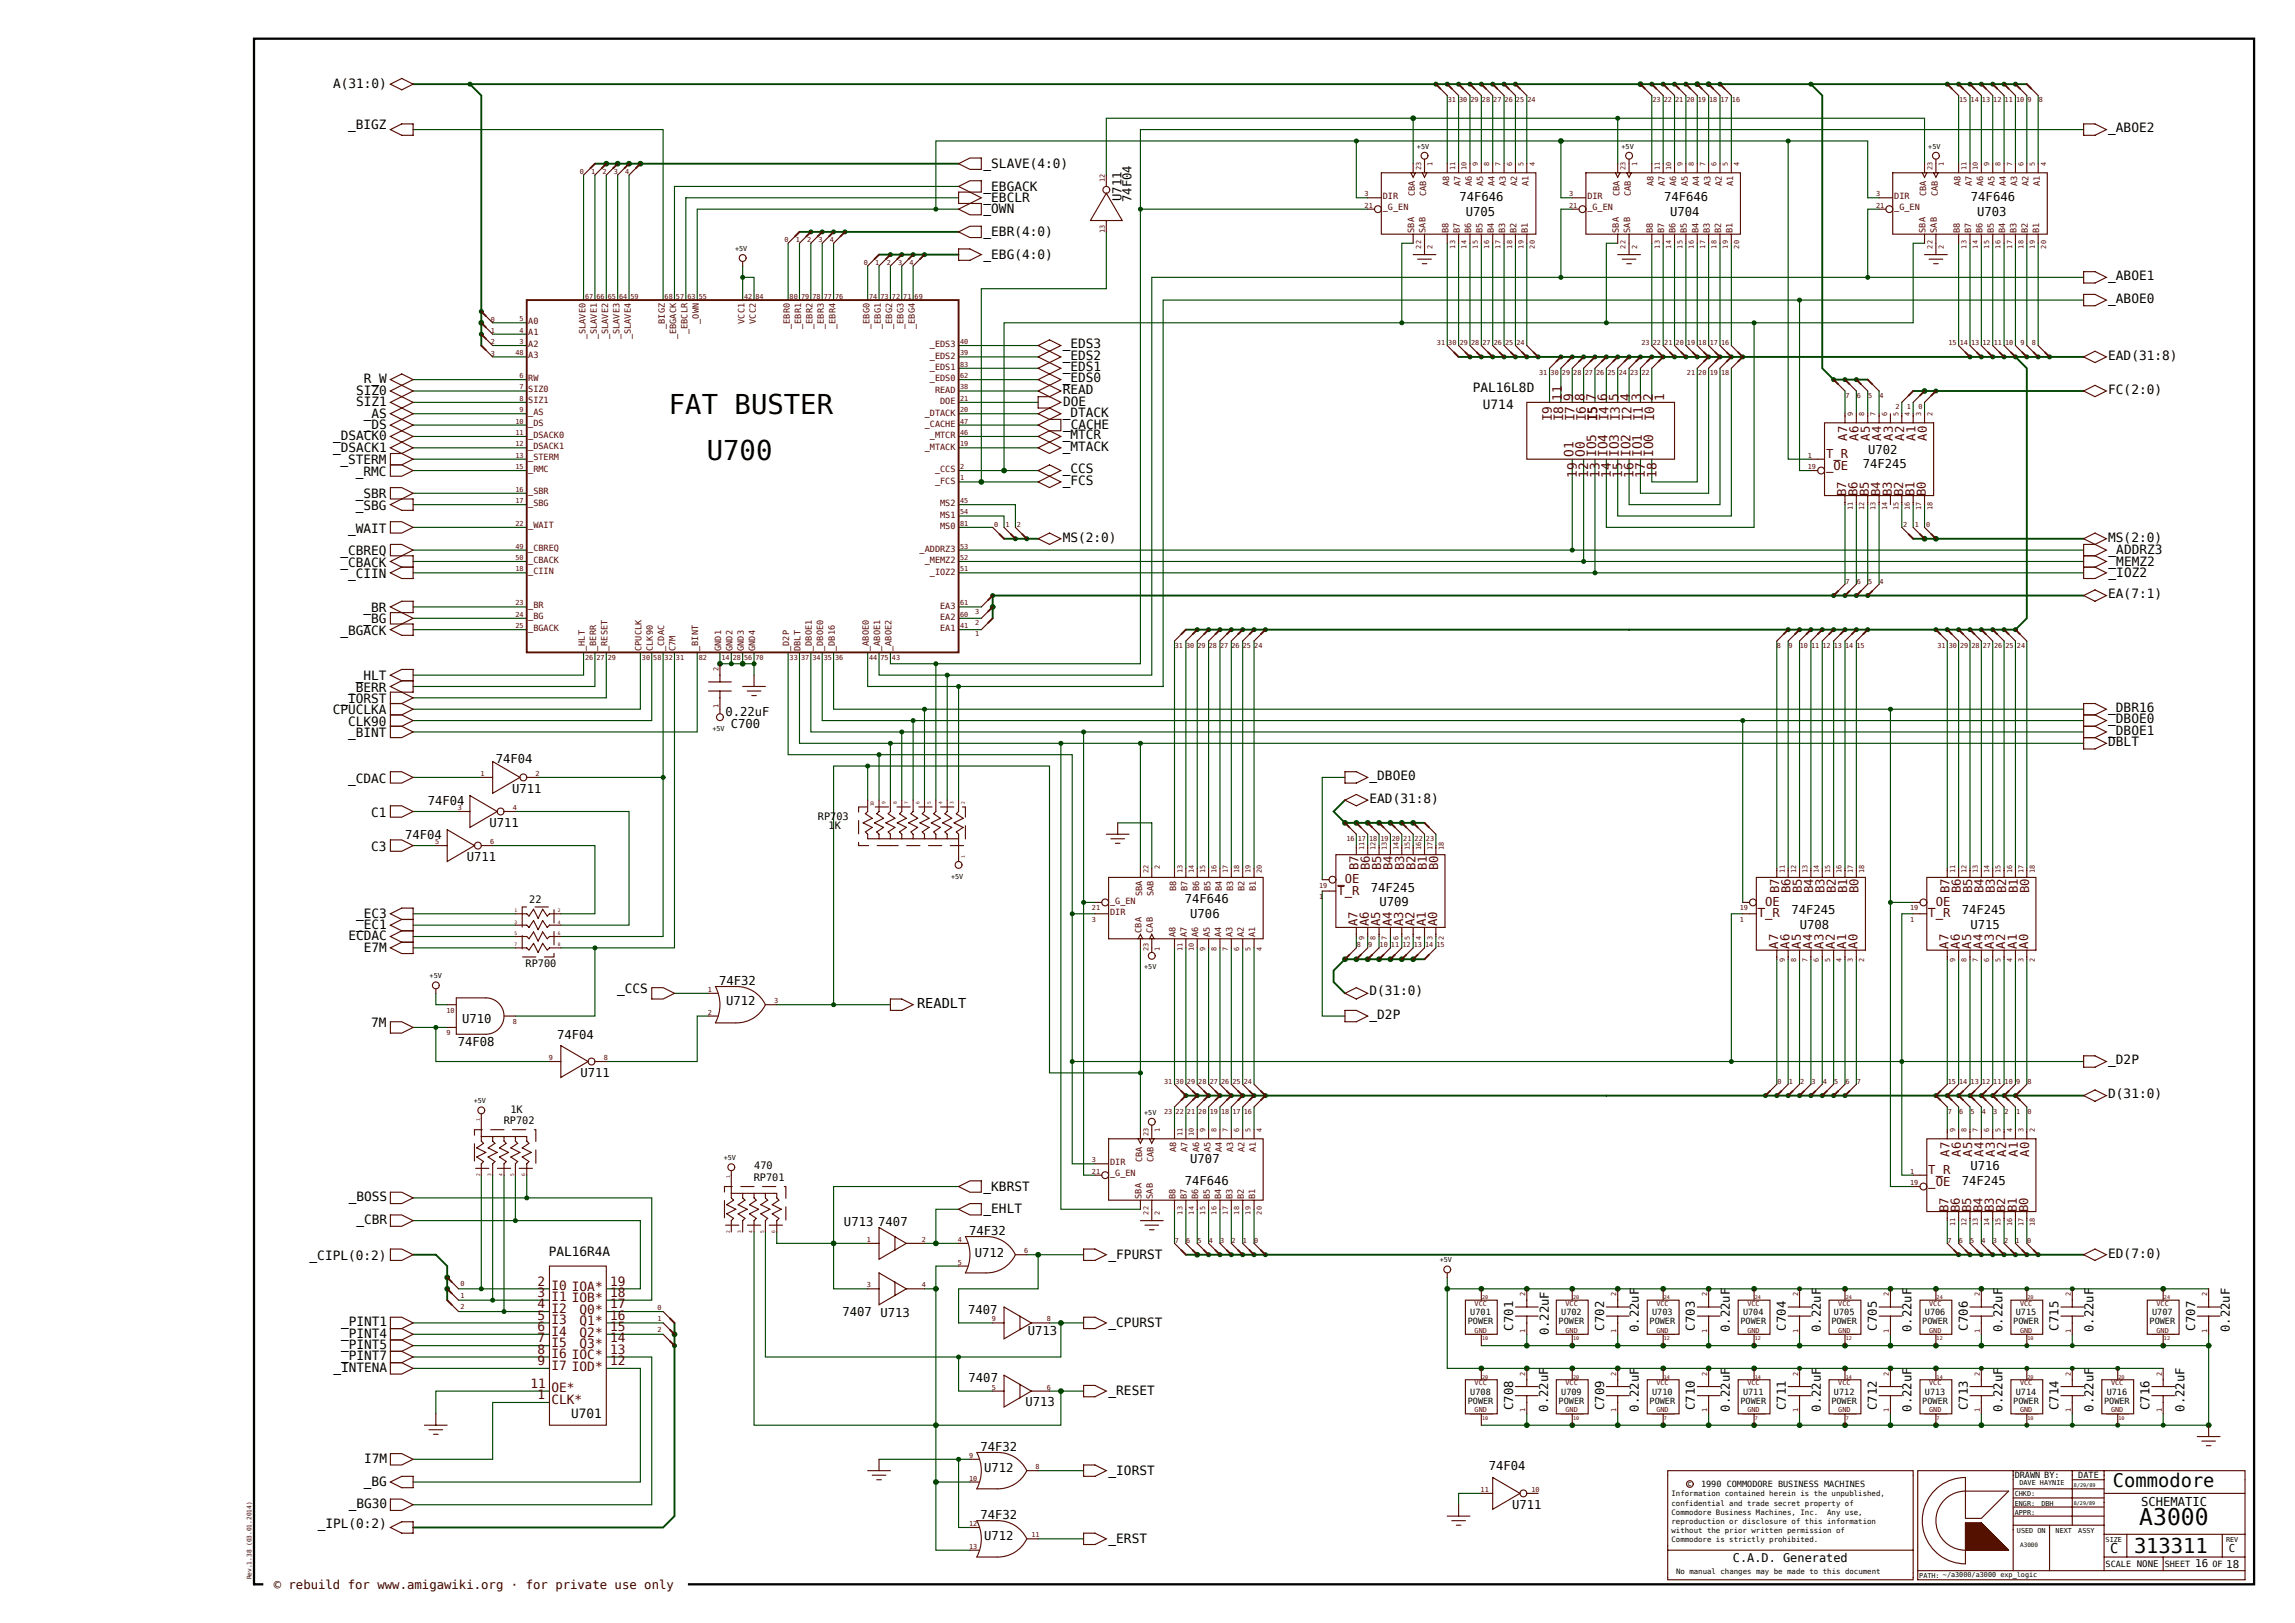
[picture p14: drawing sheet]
<svg xmlns="http://www.w3.org/2000/svg" width="420mm" height="297mm" viewBox="0 0 420 297" stroke-linecap="round" stroke-linejoin="round" font-family="sans-serif">
<defs><g id="words">
<g font-size="5">
<text x="122.4" y="75.8">FAT BUSTER</text>
<text x="129.3" y="84.2">U700</text>
</g>
<text font-size="4.2" x="391.5" y="279.1">A3000</text>
<text font-size="3.7" x="390.5" y="284.3">313311</text>
<text font-size="3.4" x="386.7" y="272.2">Commodore</text>
<g font-size="2.5">
<text x="167.8" y="184.5">READLT</text>
<text x="386.2" y="284.2">C</text>
</g>
<g font-size="2.3">
<text x="61" y="16.1">A(31:0)</text>
<text x="63.7" y="23.6">_BIGZ</text>
<text x="385.8" y="24.2">_ABOE2</text>
<text x="180" y="30.7">_SLAVE(4:0)</text>
<text x="180" y="34.9">_EBGACK</text>
<text x="180" y="36.9">_EBCLR</text>
<text x="180" y="39">_OWN</text>
<text x="180" y="43.2">_EBR(4:0)</text>
<text x="180" y="47.3">_EBG(4:0)</text>
<text x="385.8" y="51.3">_ABOE1</text>
<text x="385.8" y="55.4">_ABOE0</text>
<text x="194.5" y="65.8">_EDS2</text>
<text x="194.5" y="63.7">_EDS3</text>
<text x="385.8" y="65.8">EAD(31:8)</text>
<text x="66.6" y="70.2">R_W</text>
<text x="194.5" y="67.9">_EDS1</text>
<text x="194.5" y="70">_EDS0</text>
<text x="269.5" y="71.7">PAL16L8D</text>
<text x="65.2" y="72.2">SIZ0</text>
<text x="65.2" y="74.3">SIZ1</text>
<text x="66.6" y="76.4">_AS</text>
<text x="194.5" y="72.1">READ</text>
<text x="194.5" y="76.2">_DTACK</text>
<text x="194.6" y="74.4">DOE</text>
<text x="271.4" y="74.9">U714</text>
<text x="385.8" y="72.1">FC(2:0)</text>
<text x="61" y="80.6">_DSACK0</text>
<text x="61" y="82.6">_DSACK1</text>
<text x="66.6" y="78.5">_DS</text>
<text x="194.5" y="80.4">_MTCR</text>
<text x="194.5" y="82.5">_MTACK</text>
<text x="194.6" y="78.5">_CACHE</text>
<text x="62.3" y="85">_STERM</text>
<text x="65.1" y="87">_RMC</text>
<text x="194.5" y="86.6">_CCS</text>
<text x="194.5" y="88.7">_FCS</text>
<text x="65.1" y="91.2">_SBR</text>
<text x="65.1" y="93.3">_SBG</text>
<text x="62.3" y="101.6">_CBREQ</text>
<text x="63.7" y="97.4">_WAIT</text>
<text x="194.5" y="99.1">MS(2:0)</text>
<text x="385.8" y="99.1">MS(2:0)</text>
<text x="385.9" y="101.4">_ADDRZ3</text>
<text x="62.3" y="103.7">_CBACK</text>
<text x="63.7" y="105.8">_CIIN</text>
<text x="385.9" y="103.5">_MEMZ2</text>
<text x="385.9" y="105.6">_IOZ2</text>
<text x="66.5" y="112">_BR</text>
<text x="385.8" y="109.5">EA(7:1)</text>
<text x="62.3" y="116.2">_BGACK</text>
<text x="66.5" y="114.1">_BG</text>
<text x="65.1" y="124.5">_HLT</text>
<text x="60.9" y="130.7">CPUCLKA</text>
<text x="62.3" y="128.6">_IORST</text>
<text x="63.7" y="126.6">_BERR</text>
<text x="385.8" y="130.3">_DBR16</text>
<text x="63.7" y="132.8">CLK90</text>
<text x="63.7" y="134.9">_BINT</text>
<text x="385.8" y="134.5">_DBOE1</text>
<text x="385.8" y="136.5">DBLT</text>
<text x="385.8" y="132.4">_DBOE0</text>
<text x="63.7" y="143.2">_CDAC</text>
<text x="250.6" y="142.8">_DBOE0</text>
<text x="67.9" y="149.4">C1</text>
<text x="250.6" y="146.9">EAD(31:8)</text>
<text x="67.9" y="155.7">C3</text>
<text x="65.2" y="167.9">_EC3</text>
<text x="63.8" y="172.1">ECDAC</text>
<text x="65.2" y="170">_EC1</text>
<text x="66.6" y="174.2">E7M</text>
<text x="112.9" y="181.7">_CCS</text>
<text x="250.6" y="182.1">D(31:0)</text>
<text x="67.9" y="187.9">7M</text>
<text x="250.6" y="186.4">_D2P</text>
<text x="385.8" y="194.8">_D2P</text>
<text x="385.8" y="201">D(31:0)</text>
<text x="63.8" y="219.8">_BOSS</text>
<text x="180" y="217.9">_KBRST</text>
<text x="65.3" y="224">_CBR</text>
<text x="180" y="222">_EHLT</text>
<text x="56.7" y="230.5">_CIPL(0:2)</text>
<text x="100.4" y="229.8">PAL16R4A</text>
<text x="202.9" y="230.4">_FPURST</text>
<text x="385.8" y="230.1">ED(7:0)</text>
<text x="62.4" y="242.7">_PINT1</text>
<text x="62.4" y="244.8">_PINT4</text>
<text x="202.9" y="242.8">_CPURST</text>
<text x="61" y="251">_INTENA</text>
<text x="62.4" y="246.9">_PINT5</text>
<text x="62.4" y="249">_PINT7</text>
<text x="202.9" y="255.3">_RESET</text>
<text x="104.5" y="259.5">U701</text>
<text x="66.7" y="267.7">I7M</text>
<text x="202.9" y="269.9">_IORST</text>
<text x="63.8" y="276">_BG30</text>
<text x="66.6" y="271.9">_BG</text>
<text x="58.1" y="279.7">_IPL(0:2)</text>
<text x="202.9" y="282.4">_ERST</text>
</g>
<g font-size="2.3" fill="#500">
<text x="284" y="77.1" transform="rotate(-90 284 77.1)">I9</text>
<text x="285.8" y="73.4" transform="rotate(-90 285.8 73.4)">11</text>
<text x="286.1" y="77.1" transform="rotate(-90 286.1 77.1)">I8</text>
<text x="287.9" y="73.4" transform="rotate(-90 287.9 73.4)">9</text>
<text x="288.2" y="77.1" transform="rotate(-90 288.2 77.1)">I7</text>
<text x="290" y="73.4" transform="rotate(-90 290 73.4)">8</text>
<text x="290.2" y="77.1" transform="rotate(-90 290.2 77.1)">I6</text>
<text x="292.1" y="73.4" transform="rotate(-90 292.1 73.4)">7</text>
<text x="292.3" y="77.1" transform="rotate(-90 292.3 77.1)">I5</text>
<text x="294.1" y="73.4" transform="rotate(-90 294.1 73.4)">6</text>
<text x="294.4" y="77.1" transform="rotate(-90 294.4 77.1)">I4</text>
<text x="296.2" y="73.4" transform="rotate(-90 296.2 73.4)">5</text>
<text x="296.5" y="77.1" transform="rotate(-90 296.5 77.1)">I3</text>
<text x="298.3" y="73.4" transform="rotate(-90 298.3 73.4)">4</text>
<text x="298.5" y="77.1" transform="rotate(-90 298.5 77.1)">I2</text>
<text x="300.4" y="73.4" transform="rotate(-90 300.4 73.4)">3</text>
<text x="300.6" y="77.1" transform="rotate(-90 300.6 77.1)">I1</text>
<text x="302.4" y="73.4" transform="rotate(-90 302.4 73.4)">2</text>
<text x="302.7" y="77.1" transform="rotate(-90 302.7 77.1)">I0</text>
<text x="304.5" y="73.4" transform="rotate(-90 304.5 73.4)">1</text>
<text x="288" y="83.6" transform="rotate(-90 288 83.6)">O1</text>
<text x="290" y="83.6" transform="rotate(-90 290 83.6)">O0</text>
<text x="292.1" y="83.6" transform="rotate(-90 292.1 83.6)">IO5</text>
<text x="294.2" y="83.6" transform="rotate(-90 294.2 83.6)">IO4</text>
<text x="296.3" y="83.6" transform="rotate(-90 296.3 83.6)">IO3</text>
<text x="298.4" y="83.6" transform="rotate(-90 298.4 83.6)">IO2</text>
<text x="300.4" y="83.6" transform="rotate(-90 300.4 83.6)">IO1</text>
<text x="302.5" y="83.6" transform="rotate(-90 302.5 83.6)">IO0</text>
<text x="288.6" y="87.4" transform="rotate(-90 288.6 87.4)">19</text>
<text x="290.6" y="87.4" transform="rotate(-90 290.6 87.4)">12</text>
<text x="292.7" y="87.4" transform="rotate(-90 292.7 87.4)">13</text>
<text x="294.8" y="87.4" transform="rotate(-90 294.8 87.4)">14</text>
<text x="296.9" y="87.4" transform="rotate(-90 296.9 87.4)">15</text>
<text x="299" y="87.4" transform="rotate(-90 299 87.4)">16</text>
<text x="301" y="87.4" transform="rotate(-90 301 87.4)">17</text>
<text x="303.1" y="87.4" transform="rotate(-90 303.1 87.4)">18</text>
<text x="98.3" y="235.2">2</text>
<text x="98.3" y="237.3">3</text>
<text x="98.3" y="239.4">4</text>
<text x="100.9" y="236.1">I0 IOA*</text>
<text x="100.9" y="238.2">I1 IOB*</text>
<text x="111.6" y="235.2">19</text>
<text x="111.6" y="237.3">18</text>
<text x="111.6" y="239.4">17</text>
<text x="98.3" y="241.5">5</text>
<text x="98.3" y="243.6">6</text>
<text x="98.3" y="245.6">7</text>
<text x="100.9" y="240.2">I2</text>
<text x="100.9" y="242.3">I3</text>
<text x="100.9" y="244.4">I4</text>
<text x="106.1" y="240.4">Q0*</text>
<text x="106.1" y="242.5">Q1*</text>
<text x="106.1" y="244.6">Q2*</text>
<text x="111.6" y="241.5">16</text>
<text x="111.6" y="243.6">15</text>
<text x="111.6" y="245.6">14</text>
<text x="98.3" y="247.7">8</text>
<text x="98.3" y="249.8">9</text>
<text x="100.9" y="246.5">I5</text>
<text x="100.9" y="248.6">I6 IOC*</text>
<text x="100.9" y="250.6">I7 IOD*</text>
<text x="106.1" y="246.7">Q3*</text>
<text x="111.6" y="247.7">13</text>
<text x="111.6" y="249.8">12</text>
<text x="97.1" y="254">11</text>
<text x="98.3" y="256">1</text>
<text x="100.9" y="254.8">OE*</text>
<text x="100.9" y="256.9">CLK*</text>
</g>
<text font-size="2.3" fill="#300" x="50.1" y="290.8">© rebuild for www.amigawiki.org · for private use only</text>
<g font-size="2.2">
<text x="205.3" y="36.8" transform="rotate(-90 205.3 36.8)">U711</text>
<text x="207.1" y="37" transform="rotate(-90 207.1 37)">74F04</text>
<text x="267.1" y="36.8">74F646</text>
<text x="268.2" y="39.5">U705</text>
<text x="304.5" y="36.8">74F646</text>
<text x="305.7" y="39.5">U704</text>
<text x="360.7" y="36.8">74F646</text>
<text x="361.8" y="39.5">U703</text>
<text x="341.9" y="83.1">U702</text>
<text x="340.9" y="85.7">74F245</text>
<text x="132.8" y="131">0.22uF</text>
<text x="133.8" y="133.3">C700</text>
<text x="90.7" y="139.6">74F04</text>
<text x="78.3" y="147.3">74F04</text>
<text x="93.7" y="145.1">U711</text>
<text x="74.1" y="153.6">74F04</text>
<text x="89.6" y="151.3">U711</text>
<text x="85.4" y="157.5">U711</text>
<text x="216.8" y="165.3">74F646</text>
<text x="217.8" y="168">U706</text>
<text x="250.9" y="163.1">74F245</text>
<text x="252.4" y="165.9">U709</text>
<text x="327.8" y="167.3">74F245</text>
<text x="359" y="167.3">74F245</text>
<text x="329.4" y="170">U708</text>
<text x="360.6" y="170">U715</text>
<text x="131.6" y="180.3">74F32</text>
<text x="132.9" y="183.9">U712</text>
<text x="83.8" y="191.4">74F08</text>
<text x="84.6" y="187.1">U710</text>
<text x="101.9" y="190.1">74F04</text>
<text x="106.2" y="197.1">U711</text>
<text x="217.8" y="212.9">U707</text>
<text x="360.6" y="214.1">U716</text>
<text x="216.8" y="216.8">74F646</text>
<text x="359" y="216.9">74F245</text>
<text x="154.5" y="224.3">U713</text>
<text x="160.7" y="224.3">7407</text>
<text x="177.4" y="226">74F32</text>
<text x="178.4" y="230.1">U712</text>
<text x="154.2" y="240.8">7407</text>
<text x="161.1" y="241">U713</text>
<text x="177.2" y="240.5">7407</text>
<text x="188.1" y="244.4">U713</text>
<text x="276.9" y="243.5" transform="rotate(-90 276.9 243.5)">C701</text>
<text x="283.4" y="244.4" transform="rotate(-90 283.4 244.4)">0.22uF</text>
<text x="293.6" y="243.5" transform="rotate(-90 293.6 243.5)">C702</text>
<text x="299.9" y="243.8" transform="rotate(-90 299.9 243.8)">0.22uF</text>
<text x="310.2" y="243.5" transform="rotate(-90 310.2 243.5)">C703</text>
<text x="316.6" y="243.8" transform="rotate(-90 316.6 243.8)">0.22uF</text>
<text x="326.8" y="243.5" transform="rotate(-90 326.8 243.5)">C704</text>
<text x="333.2" y="243.8" transform="rotate(-90 333.2 243.8)">0.22uF</text>
<text x="343.5" y="243.5" transform="rotate(-90 343.5 243.5)">C705</text>
<text x="349.8" y="243.8" transform="rotate(-90 349.8 243.8)">0.22uF</text>
<text x="360.1" y="243.5" transform="rotate(-90 360.1 243.5)">C706</text>
<text x="366.5" y="243.8" transform="rotate(-90 366.5 243.8)">0.22uF</text>
<text x="376.7" y="243.5" transform="rotate(-90 376.7 243.5)">C715</text>
<text x="383.1" y="243.8" transform="rotate(-90 383.1 243.8)">0.22uF</text>
<text x="401.7" y="243.5" transform="rotate(-90 401.7 243.5)">C707</text>
<text x="408.1" y="243.8" transform="rotate(-90 408.1 243.8)">0.22uF</text>
<text x="177.3" y="252.9">7407</text>
<text x="187.7" y="257.4">U713</text>
<text x="276.9" y="258" transform="rotate(-90 276.9 258)">C708</text>
<text x="283.3" y="258.3" transform="rotate(-90 283.3 258.3)">0.22uF</text>
<text x="293.6" y="258" transform="rotate(-90 293.6 258)">C709</text>
<text x="299.9" y="258.3" transform="rotate(-90 299.9 258.3)">0.22uF</text>
<text x="310.2" y="258" transform="rotate(-90 310.2 258)">C710</text>
<text x="316.6" y="258.3" transform="rotate(-90 316.6 258.3)">0.22uF</text>
<text x="326.8" y="258" transform="rotate(-90 326.8 258)">C711</text>
<text x="333.2" y="258.3" transform="rotate(-90 333.2 258.3)">0.22uF</text>
<text x="343.5" y="258" transform="rotate(-90 343.5 258)">C712</text>
<text x="349.8" y="258.3" transform="rotate(-90 349.8 258.3)">0.22uF</text>
<text x="360.1" y="258" transform="rotate(-90 360.1 258)">C713</text>
<text x="366.5" y="258.3" transform="rotate(-90 366.5 258.3)">0.22uF</text>
<text x="376.7" y="258" transform="rotate(-90 376.7 258)">C714</text>
<text x="383.1" y="258.3" transform="rotate(-90 383.1 258.3)">0.22uF</text>
<text x="393.4" y="258" transform="rotate(-90 393.4 258)">C716</text>
<text x="399.8" y="258.3" transform="rotate(-90 399.8 258.3)">0.22uF</text>
<text x="179.4" y="265.5">74F32</text>
<text x="180.1" y="269.4">U712</text>
<text x="272.5" y="269.1">74F04</text>
<text x="391.8" y="275.6">SCHEMATIC</text>
<text x="179.4" y="278">74F32</text>
<text x="180.1" y="281.9">U712</text>
<text x="276.7" y="276.1">U711</text>
<text x="317.1" y="285.9">C.A.D. Generated</text>
</g>
<g font-size="2.2" fill="#500">
<text x="334.2" y="83.8">T_R</text>
<text x="338.1" y="80.6" transform="rotate(-90 338.1 80.6)">A7</text>
<text x="340.1" y="80.6" transform="rotate(-90 340.1 80.6)">A6</text>
<text x="342.2" y="80.6" transform="rotate(-90 342.2 80.6)">A5</text>
<text x="344.3" y="80.6" transform="rotate(-90 344.3 80.6)">A4</text>
<text x="346.4" y="80.6" transform="rotate(-90 346.4 80.6)">A3</text>
<text x="348.5" y="80.6" transform="rotate(-90 348.5 80.6)">A2</text>
<text x="350.5" y="80.6" transform="rotate(-90 350.5 80.6)">A1</text>
<text x="352.6" y="80.6" transform="rotate(-90 352.6 80.6)">A0</text>
<text x="334.2" y="85.9">_OE</text>
<text x="337.9" y="90.8" transform="rotate(-90 337.9 90.8)">B7</text>
<text x="340" y="90.8" transform="rotate(-90 340 90.8)">B6</text>
<text x="342" y="90.8" transform="rotate(-90 342 90.8)">B5</text>
<text x="344.1" y="90.8" transform="rotate(-90 344.1 90.8)">B4</text>
<text x="346.2" y="90.8" transform="rotate(-90 346.2 90.8)">B3</text>
<text x="348.3" y="90.8" transform="rotate(-90 348.3 90.8)">B2</text>
<text x="350.4" y="90.8" transform="rotate(-90 350.4 90.8)">B1</text>
<text x="352.4" y="90.8" transform="rotate(-90 352.4 90.8)">B0</text>
<text x="244.8" y="161.6">_OE</text>
<text x="248.6" y="159.2" transform="rotate(-90 248.6 159.2)">B7</text>
<text x="250.7" y="159.2" transform="rotate(-90 250.7 159.2)">B6</text>
<text x="252.8" y="159.2" transform="rotate(-90 252.8 159.2)">B5</text>
<text x="254.9" y="159.2" transform="rotate(-90 254.9 159.2)">B4</text>
<text x="256.9" y="159.2" transform="rotate(-90 256.9 159.2)">B3</text>
<text x="259" y="159.2" transform="rotate(-90 259 159.2)">B2</text>
<text x="261.1" y="159.2" transform="rotate(-90 261.1 159.2)">B1</text>
<text x="263.2" y="159.2" transform="rotate(-90 263.2 159.2)">B0</text>
<text x="244.8" y="163.7">T_R</text>
<text x="321.7" y="165.8">_OE</text>
<text x="321.7" y="167.9">T_R</text>
<text x="325.6" y="163.4" transform="rotate(-90 325.6 163.4)">B7</text>
<text x="327.7" y="163.4" transform="rotate(-90 327.7 163.4)">B6</text>
<text x="329.7" y="163.4" transform="rotate(-90 329.7 163.4)">B5</text>
<text x="331.8" y="163.4" transform="rotate(-90 331.8 163.4)">B4</text>
<text x="333.9" y="163.4" transform="rotate(-90 333.9 163.4)">B3</text>
<text x="336" y="163.4" transform="rotate(-90 336 163.4)">B2</text>
<text x="338.1" y="163.4" transform="rotate(-90 338.1 163.4)">B1</text>
<text x="340.1" y="163.4" transform="rotate(-90 340.1 163.4)">B0</text>
<text x="352.9" y="167.9">T_R</text>
<text x="352.9" y="165.8">_OE</text>
<text x="356.8" y="163.4" transform="rotate(-90 356.8 163.4)">B7</text>
<text x="358.8" y="163.4" transform="rotate(-90 358.8 163.4)">B6</text>
<text x="360.9" y="163.4" transform="rotate(-90 360.9 163.4)">B5</text>
<text x="363" y="163.4" transform="rotate(-90 363 163.4)">B4</text>
<text x="365.1" y="163.4" transform="rotate(-90 365.1 163.4)">B3</text>
<text x="367.2" y="163.4" transform="rotate(-90 367.2 163.4)">B2</text>
<text x="369.2" y="163.4" transform="rotate(-90 369.2 163.4)">B1</text>
<text x="371.3" y="163.4" transform="rotate(-90 371.3 163.4)">B0</text>
<text x="248.4" y="169.4" transform="rotate(-90 248.4 169.4)">A7</text>
<text x="250.5" y="169.4" transform="rotate(-90 250.5 169.4)">A6</text>
<text x="252.6" y="169.4" transform="rotate(-90 252.6 169.4)">A5</text>
<text x="254.7" y="169.4" transform="rotate(-90 254.7 169.4)">A4</text>
<text x="256.8" y="169.4" transform="rotate(-90 256.8 169.4)">A3</text>
<text x="258.8" y="169.4" transform="rotate(-90 258.8 169.4)">A2</text>
<text x="260.9" y="169.4" transform="rotate(-90 260.9 169.4)">A1</text>
<text x="263" y="169.4" transform="rotate(-90 263 169.4)">A0</text>
<text x="325.4" y="173.6" transform="rotate(-90 325.4 173.6)">A7</text>
<text x="327.5" y="173.6" transform="rotate(-90 327.5 173.6)">A6</text>
<text x="329.6" y="173.6" transform="rotate(-90 329.6 173.6)">A5</text>
<text x="331.6" y="173.6" transform="rotate(-90 331.6 173.6)">A4</text>
<text x="333.7" y="173.6" transform="rotate(-90 333.7 173.6)">A3</text>
<text x="335.8" y="173.6" transform="rotate(-90 335.8 173.6)">A2</text>
<text x="337.9" y="173.6" transform="rotate(-90 337.9 173.6)">A1</text>
<text x="340" y="173.6" transform="rotate(-90 340 173.6)">A0</text>
<text x="356.6" y="173.6" transform="rotate(-90 356.6 173.6)">A7</text>
<text x="358.7" y="173.6" transform="rotate(-90 358.7 173.6)">A6</text>
<text x="360.7" y="173.6" transform="rotate(-90 360.7 173.6)">A5</text>
<text x="362.8" y="173.6" transform="rotate(-90 362.8 173.6)">A4</text>
<text x="364.9" y="173.6" transform="rotate(-90 364.9 173.6)">A3</text>
<text x="367" y="173.6" transform="rotate(-90 367 173.6)">A2</text>
<text x="369.1" y="173.6" transform="rotate(-90 369.1 173.6)">A1</text>
<text x="371.1" y="173.6" transform="rotate(-90 371.1 173.6)">A0</text>
<text x="352.9" y="214.9">T_R</text>
<text x="356.8" y="211.6" transform="rotate(-90 356.8 211.6)">A7</text>
<text x="358.8" y="211.6" transform="rotate(-90 358.8 211.6)">A6</text>
<text x="360.9" y="211.6" transform="rotate(-90 360.9 211.6)">A5</text>
<text x="363" y="211.6" transform="rotate(-90 363 211.6)">A4</text>
<text x="365.1" y="211.6" transform="rotate(-90 365.1 211.6)">A3</text>
<text x="367.2" y="211.6" transform="rotate(-90 367.2 211.6)">A2</text>
<text x="369.2" y="211.6" transform="rotate(-90 369.2 211.6)">A1</text>
<text x="371.3" y="211.6" transform="rotate(-90 371.3 211.6)">A0</text>
<text x="352.9" y="216.9">_OE</text>
<text x="356.6" y="221.8" transform="rotate(-90 356.6 221.8)">B7</text>
<text x="358.7" y="221.8" transform="rotate(-90 358.7 221.8)">B6</text>
<text x="360.7" y="221.8" transform="rotate(-90 360.7 221.8)">B5</text>
<text x="362.8" y="221.8" transform="rotate(-90 362.8 221.8)">B4</text>
<text x="364.9" y="221.8" transform="rotate(-90 364.9 221.8)">B3</text>
<text x="367" y="221.8" transform="rotate(-90 367 221.8)">B2</text>
<text x="369.1" y="221.8" transform="rotate(-90 369.1 221.8)">B1</text>
<text x="371.1" y="221.8" transform="rotate(-90 371.1 221.8)">B0</text>
</g>
<g font-size="2">
<text x="401.7" y="286.8">16</text>
<text x="407.4" y="286.9">18</text>
<text x="407.9" y="284">C</text>
</g>
<g font-size="1.9">
<text x="149.7" y="150">RP703</text>
<text x="151.6" y="151.8">1K</text>
<text x="96.8" y="165.3">22</text>
<text x="96.2" y="176.9">RP700</text>
<text x="93.4" y="203.6">1K</text>
<text x="92.2" y="205.7">RP702</text>
<text x="138" y="214">470</text>
<text x="138" y="216.1">RP701</text>
</g>
<g font-size="1.6" fill="#500">
<text x="258.9" y="35.8" transform="rotate(-90 258.9 35.8)">CBA</text>
<text x="261" y="35.8" transform="rotate(-90 261 35.8)">CAB</text>
<text x="265.2" y="34.1" transform="rotate(-90 265.2 34.1)">A8</text>
<text x="267.3" y="34.1" transform="rotate(-90 267.3 34.1)">A7</text>
<text x="269.3" y="34.1" transform="rotate(-90 269.3 34.1)">A6</text>
<text x="271.4" y="34.1" transform="rotate(-90 271.4 34.1)">A5</text>
<text x="273.5" y="34.1" transform="rotate(-90 273.5 34.1)">A4</text>
<text x="275.6" y="34.1" transform="rotate(-90 275.6 34.1)">A3</text>
<text x="277.7" y="34.1" transform="rotate(-90 277.7 34.1)">A2</text>
<text x="279.7" y="34.1" transform="rotate(-90 279.7 34.1)">A1</text>
<text x="296.4" y="35.8" transform="rotate(-90 296.4 35.8)">CBA</text>
<text x="298.5" y="35.8" transform="rotate(-90 298.5 35.8)">CAB</text>
<text x="302.6" y="34.1" transform="rotate(-90 302.6 34.1)">A8</text>
<text x="304.7" y="34.1" transform="rotate(-90 304.7 34.1)">A7</text>
<text x="306.8" y="34.1" transform="rotate(-90 306.8 34.1)">A6</text>
<text x="308.9" y="34.1" transform="rotate(-90 308.9 34.1)">A5</text>
<text x="310.9" y="34.1" transform="rotate(-90 310.9 34.1)">A4</text>
<text x="313" y="34.1" transform="rotate(-90 313 34.1)">A3</text>
<text x="315.1" y="34.1" transform="rotate(-90 315.1 34.1)">A2</text>
<text x="317.2" y="34.1" transform="rotate(-90 317.2 34.1)">A1</text>
<text x="352.5" y="35.8" transform="rotate(-90 352.5 35.8)">CBA</text>
<text x="354.6" y="35.8" transform="rotate(-90 354.6 35.8)">CAB</text>
<text x="358.8" y="34.1" transform="rotate(-90 358.8 34.1)">A8</text>
<text x="360.8" y="34.1" transform="rotate(-90 360.8 34.1)">A7</text>
<text x="362.9" y="34.1" transform="rotate(-90 362.9 34.1)">A6</text>
<text x="365" y="34.1" transform="rotate(-90 365 34.1)">A5</text>
<text x="367.1" y="34.1" transform="rotate(-90 367.1 34.1)">A4</text>
<text x="369.2" y="34.1" transform="rotate(-90 369.2 34.1)">A3</text>
<text x="371.2" y="34.1" transform="rotate(-90 371.2 34.1)">A2</text>
<text x="373.3" y="34.1" transform="rotate(-90 373.3 34.1)">A1</text>
<text x="253.1" y="36.4">DIR</text>
<text x="253.1" y="38.5">_G_EN</text>
<text x="290.5" y="38.5">_G_EN</text>
<text x="290.5" y="36.4">DIR</text>
<text x="346.7" y="36.4">DIR</text>
<text x="346.7" y="38.5">_G_EN</text>
<text x="258.8" y="42.6" transform="rotate(-90 258.8 42.6)">SBA</text>
<text x="260.9" y="42.6" transform="rotate(-90 260.9 42.6)">SAB</text>
<text x="265.1" y="42.6" transform="rotate(-90 265.1 42.6)">B8</text>
<text x="267.1" y="42.6" transform="rotate(-90 267.1 42.6)">B7</text>
<text x="269.2" y="42.6" transform="rotate(-90 269.2 42.6)">B6</text>
<text x="271.3" y="42.6" transform="rotate(-90 271.3 42.6)">B5</text>
<text x="273.4" y="42.6" transform="rotate(-90 273.4 42.6)">B4</text>
<text x="275.5" y="42.6" transform="rotate(-90 275.5 42.6)">B3</text>
<text x="277.5" y="42.6" transform="rotate(-90 277.5 42.6)">B2</text>
<text x="279.6" y="42.6" transform="rotate(-90 279.6 42.6)">B1</text>
<text x="296.3" y="42.6" transform="rotate(-90 296.3 42.6)">SBA</text>
<text x="298.3" y="42.6" transform="rotate(-90 298.3 42.6)">SAB</text>
<text x="302.5" y="42.6" transform="rotate(-90 302.5 42.6)">B8</text>
<text x="304.6" y="42.6" transform="rotate(-90 304.6 42.6)">B7</text>
<text x="306.7" y="42.6" transform="rotate(-90 306.7 42.6)">B6</text>
<text x="308.7" y="42.6" transform="rotate(-90 308.7 42.6)">B5</text>
<text x="310.8" y="42.6" transform="rotate(-90 310.8 42.6)">B4</text>
<text x="312.9" y="42.6" transform="rotate(-90 312.9 42.6)">B3</text>
<text x="315" y="42.6" transform="rotate(-90 315 42.6)">B2</text>
<text x="317" y="42.6" transform="rotate(-90 317 42.6)">B1</text>
<text x="352.4" y="42.6" transform="rotate(-90 352.4 42.6)">SBA</text>
<text x="354.5" y="42.6" transform="rotate(-90 354.5 42.6)">SAB</text>
<text x="358.6" y="42.6" transform="rotate(-90 358.6 42.6)">B8</text>
<text x="360.7" y="42.6" transform="rotate(-90 360.7 42.6)">B7</text>
<text x="362.8" y="42.6" transform="rotate(-90 362.8 42.6)">B6</text>
<text x="364.9" y="42.6" transform="rotate(-90 364.9 42.6)">B5</text>
<text x="367" y="42.6" transform="rotate(-90 367 42.6)">B4</text>
<text x="369" y="42.6" transform="rotate(-90 369 42.6)">B3</text>
<text x="371.1" y="42.6" transform="rotate(-90 371.1 42.6)">B2</text>
<text x="373.2" y="42.6" transform="rotate(-90 373.2 42.6)">B1</text>
<text x="96.7" y="59.3">A0</text>
<text x="127.9" y="59.2" transform="rotate(-90 127.9 59.2)">_OWN</text>
<text x="136.2" y="59.2" transform="rotate(-90 136.2 59.2)">VCC1</text>
<text x="138.3" y="59.2" transform="rotate(-90 138.3 59.2)">VCC2</text>
<text x="96.7" y="61.4">A1</text>
<text x="96.7" y="63.4">A2</text>
<text x="96.7" y="65.5">A3</text>
<text x="107.1" y="62" transform="rotate(-90 107.1 62)">_SLAVE0</text>
<text x="109.2" y="62" transform="rotate(-90 109.2 62)">_SLAVE1</text>
<text x="111.3" y="62" transform="rotate(-90 111.3 62)">_SLAVE2</text>
<text x="113.4" y="62" transform="rotate(-90 113.4 62)">_SLAVE3</text>
<text x="115.4" y="62" transform="rotate(-90 115.4 62)">_SLAVE4</text>
<text x="121.7" y="60.2" transform="rotate(-90 121.7 60.2)">_BIGZ</text>
<text x="123.8" y="62" transform="rotate(-90 123.8 62)">_EBGACK</text>
<text x="125.8" y="61.1" transform="rotate(-90 125.8 61.1)">_EBCLR</text>
<text x="144.6" y="60.2" transform="rotate(-90 144.6 60.2)">_EBR0</text>
<text x="146.6" y="60.2" transform="rotate(-90 146.6 60.2)">_EBR1</text>
<text x="148.7" y="60.2" transform="rotate(-90 148.7 60.2)">_EBR2</text>
<text x="150.8" y="60.2" transform="rotate(-90 150.8 60.2)">_EBR3</text>
<text x="152.9" y="60.2" transform="rotate(-90 152.9 60.2)">_EBR4</text>
<text x="159.1" y="60.2" transform="rotate(-90 159.1 60.2)">_EBG0</text>
<text x="161.2" y="60.2" transform="rotate(-90 161.2 60.2)">_EBG1</text>
<text x="163.3" y="60.2" transform="rotate(-90 163.3 60.2)">_EBG2</text>
<text x="165.4" y="60.2" transform="rotate(-90 165.4 60.2)">_EBG3</text>
<text x="167.4" y="60.2" transform="rotate(-90 167.4 60.2)">_EBG4</text>
<text x="170.2" y="63.6">_EDS3</text>
<text x="170.2" y="65.6">_EDS2</text>
<text x="96.7" y="69.7">RW</text>
<text x="96.7" y="71.8">SIZ0</text>
<text x="170.2" y="69.8">_EDS0</text>
<text x="170.2" y="67.7">_EDS1</text>
<text x="171.1" y="71.9">READ</text>
<text x="96.7" y="75.9">_AS</text>
<text x="96.7" y="78">_DS</text>
<text x="96.7" y="73.8">SIZ1</text>
<text x="169.2" y="76">_DTACK</text>
<text x="172.1" y="74">DOE</text>
<text x="96.7" y="80.1">_DSACK0</text>
<text x="96.7" y="82.2">_DSACK1</text>
<text x="169.2" y="78.1">_CACHE</text>
<text x="169.2" y="82.3">_MTACK</text>
<text x="170.2" y="80.2">_MTCR</text>
<text x="96.7" y="86.3">_RMC</text>
<text x="96.7" y="84.2">_STERM</text>
<text x="171.1" y="86.4">_CCS</text>
<text x="171.1" y="88.5">_FCS</text>
<text x="96.7" y="90.5">_SBR</text>
<text x="96.7" y="92.5">_SBG</text>
<text x="172.1" y="94.8">MS1</text>
<text x="172.1" y="92.7">MS2</text>
<text x="96.7" y="96.7">_WAIT</text>
<text x="96.7" y="100.9">_CBREQ</text>
<text x="168.3" y="101">_ADDRZ3</text>
<text x="172.1" y="96.8">MS0</text>
<text x="96.7" y="102.9">_CBACK</text>
<text x="96.7" y="105">_CIIN</text>
<text x="169.2" y="103.1">_MEMZ2</text>
<text x="170.2" y="105.2">_IOZ2</text>
<text x="96.7" y="111.3">_BR</text>
<text x="96.7" y="113.3">_BG</text>
<text x="172.1" y="111.4">EA3</text>
<text x="172.1" y="113.5">EA2</text>
<text x="96.7" y="115.4">_BGACK</text>
<text x="107" y="119.1" transform="rotate(-90 107 119.1)">_HLT</text>
<text x="109.1" y="119.1" transform="rotate(-90 109.1 119.1)">_BERR</text>
<text x="111.2" y="119.1" transform="rotate(-90 111.2 119.1)">_RESET</text>
<text x="117.4" y="119.1" transform="rotate(-90 117.4 119.1)">CPUCLK</text>
<text x="119.5" y="119.1" transform="rotate(-90 119.5 119.1)">CLK90</text>
<text x="121.6" y="119.1" transform="rotate(-90 121.6 119.1)">_CDAC</text>
<text x="123.6" y="119.1" transform="rotate(-90 123.6 119.1)">C7M</text>
<text x="127.8" y="119.1" transform="rotate(-90 127.8 119.1)">_BINT</text>
<text x="132" y="119.1" transform="rotate(-90 132 119.1)">GND1</text>
<text x="134" y="119.1" transform="rotate(-90 134 119.1)">GND2</text>
<text x="136.1" y="119.1" transform="rotate(-90 136.1 119.1)">GND3</text>
<text x="138.2" y="119.1" transform="rotate(-90 138.2 119.1)">GND4</text>
<text x="144.4" y="119.1" transform="rotate(-90 144.4 119.1)">_D2P</text>
<text x="146.5" y="119.1" transform="rotate(-90 146.5 119.1)">DBLT</text>
<text x="148.6" y="119.1" transform="rotate(-90 148.6 119.1)">_DBOE1</text>
<text x="150.7" y="119.1" transform="rotate(-90 150.7 119.1)">_DBOE0</text>
<text x="152.8" y="119.1" transform="rotate(-90 152.8 119.1)">_DB16</text>
<text x="159" y="119.1" transform="rotate(-90 159 119.1)">_ABOE0</text>
<text x="161.1" y="119.1" transform="rotate(-90 161.1 119.1)">_ABOE1</text>
<text x="163.2" y="119.1" transform="rotate(-90 163.2 119.1)">_ABOE2</text>
<text x="172.1" y="115.6">EA1</text>
<text x="203.2" y="167.4">DIR</text>
<text x="203.2" y="165.3">_G_EN</text>
<text x="209" y="163.9" transform="rotate(-90 209 163.9)">SBA</text>
<text x="211.1" y="163.9" transform="rotate(-90 211.1 163.9)">SAB</text>
<text x="215.3" y="163" transform="rotate(-90 215.3 163)">B8</text>
<text x="217.3" y="163" transform="rotate(-90 217.3 163)">B7</text>
<text x="219.4" y="163" transform="rotate(-90 219.4 163)">B6</text>
<text x="221.5" y="163" transform="rotate(-90 221.5 163)">B5</text>
<text x="223.6" y="163" transform="rotate(-90 223.6 163)">B4</text>
<text x="225.7" y="163" transform="rotate(-90 225.7 163)">B3</text>
<text x="227.7" y="163" transform="rotate(-90 227.7 163)">B2</text>
<text x="229.8" y="163" transform="rotate(-90 229.8 163)">B1</text>
<text x="208.9" y="170.7" transform="rotate(-90 208.9 170.7)">CBA</text>
<text x="211" y="170.7" transform="rotate(-90 211 170.7)">CAB</text>
<text x="215.1" y="171.5" transform="rotate(-90 215.1 171.5)">A8</text>
<text x="217.2" y="171.5" transform="rotate(-90 217.2 171.5)">A7</text>
<text x="219.3" y="171.5" transform="rotate(-90 219.3 171.5)">A6</text>
<text x="221.4" y="171.5" transform="rotate(-90 221.4 171.5)">A5</text>
<text x="223.5" y="171.5" transform="rotate(-90 223.5 171.5)">A4</text>
<text x="225.5" y="171.5" transform="rotate(-90 225.5 171.5)">A3</text>
<text x="227.6" y="171.5" transform="rotate(-90 227.6 171.5)">A2</text>
<text x="229.7" y="171.5" transform="rotate(-90 229.7 171.5)">A1</text>
<text x="203.2" y="215.3">_G_EN</text>
<text x="203.2" y="213.2">DIR</text>
<text x="209" y="212.6" transform="rotate(-90 209 212.6)">CBA</text>
<text x="211.1" y="212.6" transform="rotate(-90 211.1 212.6)">CAB</text>
<text x="215.3" y="210.8" transform="rotate(-90 215.3 210.8)">A8</text>
<text x="217.3" y="210.8" transform="rotate(-90 217.3 210.8)">A7</text>
<text x="219.4" y="210.8" transform="rotate(-90 219.4 210.8)">A6</text>
<text x="221.5" y="210.8" transform="rotate(-90 221.5 210.8)">A5</text>
<text x="223.6" y="210.8" transform="rotate(-90 223.6 210.8)">A4</text>
<text x="225.7" y="210.8" transform="rotate(-90 225.7 210.8)">A3</text>
<text x="227.7" y="210.8" transform="rotate(-90 227.7 210.8)">A2</text>
<text x="229.8" y="210.8" transform="rotate(-90 229.8 210.8)">A1</text>
<text x="208.9" y="219.3" transform="rotate(-90 208.9 219.3)">SBA</text>
<text x="211" y="219.3" transform="rotate(-90 211 219.3)">SAB</text>
<text x="215.1" y="219.3" transform="rotate(-90 215.1 219.3)">B8</text>
<text x="217.2" y="219.3" transform="rotate(-90 217.2 219.3)">B7</text>
<text x="219.3" y="219.3" transform="rotate(-90 219.3 219.3)">B6</text>
<text x="221.4" y="219.3" transform="rotate(-90 221.4 219.3)">B5</text>
<text x="223.5" y="219.3" transform="rotate(-90 223.5 219.3)">B4</text>
<text x="225.5" y="219.3" transform="rotate(-90 225.5 219.3)">B3</text>
<text x="227.6" y="219.3" transform="rotate(-90 227.6 219.3)">B2</text>
<text x="229.7" y="219.3" transform="rotate(-90 229.7 219.3)">B1</text>
</g>
<g font-size="1.6">
<text x="268.6" y="242.4">POWER</text>
<text x="269.1" y="240.7">U701</text>
<text x="285.2" y="242.4">POWER</text>
<text x="285.7" y="240.7">U702</text>
<text x="301.9" y="242.4">POWER</text>
<text x="302.4" y="240.7">U703</text>
<text x="318.5" y="242.4">POWER</text>
<text x="319" y="240.7">U704</text>
<text x="335.2" y="242.4">POWER</text>
<text x="335.6" y="240.7">U705</text>
<text x="351.8" y="242.4">POWER</text>
<text x="352.3" y="240.7">U706</text>
<text x="368.4" y="242.4">POWER</text>
<text x="368.9" y="240.7">U715</text>
<text x="393.4" y="242.4">POWER</text>
<text x="393.9" y="240.7">U707</text>
<text x="268.6" y="256.9">POWER</text>
<text x="269.1" y="255.2">U708</text>
<text x="285.2" y="256.9">POWER</text>
<text x="285.7" y="255.2">U709</text>
<text x="301.9" y="256.9">POWER</text>
<text x="302.4" y="255.2">U710</text>
<text x="318.5" y="256.9">POWER</text>
<text x="319" y="255.2">U711</text>
<text x="335.2" y="256.9">POWER</text>
<text x="335.6" y="255.2">U712</text>
<text x="351.8" y="256.9">POWER</text>
<text x="352.3" y="255.2">U713</text>
<text x="368.4" y="256.9">POWER</text>
<text x="368.9" y="255.2">U714</text>
<text x="385.1" y="256.9">POWER</text>
<text x="385.5" y="255.2">U716</text>
<text x="311.3" y="272.2">1990 COMMODORE BUSINESS MACHINES</text>
<text x="368.7" y="270.5">DRAWN BY:</text>
<text x="380.3" y="270.5">DATE</text>
<text x="385.3" y="286.7">SCALE NONE</text>
<text x="396.2" y="286.7">SHEET</text>
<text x="404.9" y="286.7">OF</text>
</g>
<g font-size="1.4">
<text x="305.9" y="273.8">Information contained herein is the unpublished,</text>
<text x="305.9" y="275.5">confidential and trade secret property of</text>
<text x="308.8" y="272">c</text>
<text x="305.9" y="277.2">Commodore Business Machines, Inc.</text>
<text x="305.9" y="278.8">reproduction or disclosure of this information</text>
<text x="305.9" y="280.5">without the prior written permission of</text>
<text x="334.4" y="277.2">Any use,</text>
<text x="305.9" y="282.2">Commodore is strictly prohibited.</text>
<text x="306.7" y="288">No manual changes may be made to this document</text>
</g>
<g font-size="1.2" fill="#500">
<text x="265" y="18.7">31</text>
<text x="267" y="18.7">30</text>
<text x="269.1" y="18.7">29</text>
<text x="271.2" y="18.7">28</text>
<text x="273.3" y="18.7">27</text>
<text x="275.4" y="18.7">26</text>
<text x="277.4" y="18.7">25</text>
<text x="279.5" y="18.7">24</text>
<text x="302.4" y="18.7">23</text>
<text x="304.5" y="18.7">22</text>
<text x="306.6" y="18.7">21</text>
<text x="308.6" y="18.7">20</text>
<text x="310.7" y="18.7">19</text>
<text x="312.8" y="18.7">18</text>
<text x="314.9" y="18.7">17</text>
<text x="317" y="18.7">16</text>
<text x="358.5" y="18.7">15</text>
<text x="360.6" y="18.7">14</text>
<text x="362.7" y="18.7">13</text>
<text x="364.8" y="18.7">12</text>
<text x="366.9" y="18.7">11</text>
<text x="368.9" y="18.7">10</text>
<text x="371" y="18.7">9</text>
<text x="373.1" y="18.7">8</text>
<text x="106.1" y="31.8">0</text>
<text x="108.2" y="31.8">1</text>
<text x="110.3" y="31.8">2</text>
<text x="112.4" y="31.8">3</text>
<text x="114.4" y="31.8">4</text>
<text x="202.2" y="33.3" transform="rotate(-90 202.2 33.3)">12</text>
<text x="249.7" y="35.9">3</text>
<text x="260.1" y="31.2" transform="rotate(-90 260.1 31.2)">23</text>
<text x="262.1" y="30.4" transform="rotate(-90 262.1 30.4)">1</text>
<text x="266.3" y="31.2" transform="rotate(-90 266.3 31.2)">11</text>
<text x="268.4" y="31.2" transform="rotate(-90 268.4 31.2)">10</text>
<text x="270.5" y="30.4" transform="rotate(-90 270.5 30.4)">9</text>
<text x="272.5" y="30.4" transform="rotate(-90 272.5 30.4)">8</text>
<text x="274.6" y="30.4" transform="rotate(-90 274.6 30.4)">7</text>
<text x="276.7" y="30.4" transform="rotate(-90 276.7 30.4)">6</text>
<text x="278.8" y="30.4" transform="rotate(-90 278.8 30.4)">5</text>
<text x="280.9" y="30.4" transform="rotate(-90 280.9 30.4)">4</text>
<text x="287.2" y="35.9">3</text>
<text x="297.5" y="31.2" transform="rotate(-90 297.5 31.2)">23</text>
<text x="299.6" y="30.4" transform="rotate(-90 299.6 30.4)">1</text>
<text x="303.7" y="31.2" transform="rotate(-90 303.7 31.2)">11</text>
<text x="305.8" y="31.2" transform="rotate(-90 305.8 31.2)">10</text>
<text x="307.9" y="30.4" transform="rotate(-90 307.9 30.4)">9</text>
<text x="310" y="30.4" transform="rotate(-90 310 30.4)">8</text>
<text x="312.1" y="30.4" transform="rotate(-90 312.1 30.4)">7</text>
<text x="314.1" y="30.4" transform="rotate(-90 314.1 30.4)">6</text>
<text x="316.2" y="30.4" transform="rotate(-90 316.2 30.4)">5</text>
<text x="318.3" y="30.4" transform="rotate(-90 318.3 30.4)">4</text>
<text x="343.3" y="35.9">3</text>
<text x="353.7" y="31.2" transform="rotate(-90 353.7 31.2)">23</text>
<text x="355.7" y="30.4" transform="rotate(-90 355.7 30.4)">1</text>
<text x="359.9" y="31.2" transform="rotate(-90 359.9 31.2)">11</text>
<text x="362" y="31.2" transform="rotate(-90 362 31.2)">10</text>
<text x="364.1" y="30.4" transform="rotate(-90 364.1 30.4)">9</text>
<text x="366.1" y="30.4" transform="rotate(-90 366.1 30.4)">8</text>
<text x="368.2" y="30.4" transform="rotate(-90 368.2 30.4)">7</text>
<text x="370.3" y="30.4" transform="rotate(-90 370.3 30.4)">6</text>
<text x="372.4" y="30.4" transform="rotate(-90 372.4 30.4)">5</text>
<text x="374.5" y="30.4" transform="rotate(-90 374.5 30.4)">4</text>
<text x="249.7" y="38">21</text>
<text x="287.2" y="38">21</text>
<text x="343.3" y="38">21</text>
<text x="143.6" y="44.3">0</text>
<text x="145.6" y="44.3">1</text>
<text x="147.7" y="44.3">2</text>
<text x="149.8" y="44.3">3</text>
<text x="151.9" y="44.3">4</text>
<text x="202.2" y="42.6" transform="rotate(-90 202.2 42.6)">13</text>
<text x="260.1" y="45.5" transform="rotate(-90 260.1 45.5)">22</text>
<text x="262.1" y="45.5" transform="rotate(-90 262.1 45.5)">2</text>
<text x="266.3" y="45.5" transform="rotate(-90 266.3 45.5)">13</text>
<text x="268.4" y="45.5" transform="rotate(-90 268.4 45.5)">14</text>
<text x="270.5" y="45.5" transform="rotate(-90 270.5 45.5)">15</text>
<text x="272.5" y="45.5" transform="rotate(-90 272.5 45.5)">16</text>
<text x="274.6" y="45.5" transform="rotate(-90 274.6 45.5)">17</text>
<text x="276.7" y="45.5" transform="rotate(-90 276.7 45.5)">18</text>
<text x="278.8" y="45.5" transform="rotate(-90 278.8 45.5)">19</text>
<text x="280.9" y="45.5" transform="rotate(-90 280.9 45.5)">20</text>
<text x="297.5" y="45.5" transform="rotate(-90 297.5 45.5)">22</text>
<text x="299.6" y="45.5" transform="rotate(-90 299.6 45.5)">2</text>
<text x="303.7" y="45.5" transform="rotate(-90 303.7 45.5)">13</text>
<text x="305.8" y="45.5" transform="rotate(-90 305.8 45.5)">14</text>
<text x="307.9" y="45.5" transform="rotate(-90 307.9 45.5)">15</text>
<text x="310" y="45.5" transform="rotate(-90 310 45.5)">16</text>
<text x="312.1" y="45.5" transform="rotate(-90 312.1 45.5)">17</text>
<text x="314.1" y="45.5" transform="rotate(-90 314.1 45.5)">18</text>
<text x="316.2" y="45.5" transform="rotate(-90 316.2 45.5)">19</text>
<text x="318.3" y="45.5" transform="rotate(-90 318.3 45.5)">20</text>
<text x="353.7" y="45.5" transform="rotate(-90 353.7 45.5)">22</text>
<text x="355.7" y="45.5" transform="rotate(-90 355.7 45.5)">2</text>
<text x="359.9" y="45.5" transform="rotate(-90 359.9 45.5)">13</text>
<text x="362" y="45.5" transform="rotate(-90 362 45.5)">14</text>
<text x="364.1" y="45.5" transform="rotate(-90 364.1 45.5)">15</text>
<text x="366.1" y="45.5" transform="rotate(-90 366.1 45.5)">16</text>
<text x="368.2" y="45.5" transform="rotate(-90 368.2 45.5)">17</text>
<text x="370.3" y="45.5" transform="rotate(-90 370.3 45.5)">18</text>
<text x="372.4" y="45.5" transform="rotate(-90 372.4 45.5)">19</text>
<text x="374.5" y="45.5" transform="rotate(-90 374.5 45.5)">20</text>
<text x="158.1" y="48.5">0</text>
<text x="160.2" y="48.5">1</text>
<text x="162.3" y="48.5">2</text>
<text x="164.3" y="48.5">3</text>
<text x="166.4" y="48.5">4</text>
<text x="89.8" y="58.9">0</text>
<text x="95.1" y="58.8">5</text>
<text x="107.1" y="54.6">67</text>
<text x="109.2" y="54.6">66</text>
<text x="111.2" y="54.6">65</text>
<text x="113.3" y="54.6">64</text>
<text x="115.4" y="54.6">59</text>
<text x="121.6" y="54.6">68</text>
<text x="123.7" y="54.6">57</text>
<text x="125.8" y="54.6">63</text>
<text x="127.9" y="54.6">55</text>
<text x="136.2" y="54.6">42</text>
<text x="138.3" y="54.6">84</text>
<text x="144.5" y="54.6">80</text>
<text x="146.6" y="54.6">79</text>
<text x="148.7" y="54.6">78</text>
<text x="150.7" y="54.6">77</text>
<text x="152.8" y="54.6">76</text>
<text x="159.1" y="54.6">74</text>
<text x="161.1" y="54.6">73</text>
<text x="163.2" y="54.6">72</text>
<text x="165.3" y="54.6">71</text>
<text x="167.4" y="54.6">69</text>
<text x="89.8" y="60.9">1</text>
<text x="89.8" y="65.1">3</text>
<text x="89.8" y="63">2</text>
<text x="94.3" y="65">48</text>
<text x="95.1" y="60.9">4</text>
<text x="95.1" y="63">3</text>
<text x="175.7" y="63">40</text>
<text x="175.7" y="65">39</text>
<text x="263" y="63.2">31</text>
<text x="265.1" y="63.2">30</text>
<text x="267.1" y="63.2">29</text>
<text x="269.2" y="63.2">28</text>
<text x="271.3" y="63.2">27</text>
<text x="273.4" y="63.2">26</text>
<text x="275.4" y="63.2">25</text>
<text x="277.5" y="63.2">24</text>
<text x="300.4" y="63.2">23</text>
<text x="302.5" y="63.2">22</text>
<text x="304.6" y="63.2">21</text>
<text x="306.6" y="63.2">20</text>
<text x="308.7" y="63.2">19</text>
<text x="310.8" y="63.2">18</text>
<text x="312.9" y="63.2">17</text>
<text x="315" y="63.2">16</text>
<text x="356.6" y="63.2">15</text>
<text x="358.6" y="63.2">14</text>
<text x="360.7" y="63.2">13</text>
<text x="362.8" y="63.2">12</text>
<text x="364.9" y="63.2">11</text>
<text x="367" y="63.2">10</text>
<text x="369.8" y="63.2">9</text>
<text x="371.9" y="63.2">8</text>
<text x="95.1" y="69.2">6</text>
<text x="95.1" y="71.3">7</text>
<text x="175.7" y="69.2">62</text>
<text x="175.7" y="67.1">83</text>
<text x="175.7" y="71.3">38</text>
<text x="281.7" y="68.6">31</text>
<text x="283.8" y="68.6">30</text>
<text x="285.8" y="68.6">29</text>
<text x="287.9" y="68.6">28</text>
<text x="290" y="68.6">27</text>
<text x="292.1" y="68.6">26</text>
<text x="294.2" y="68.6">25</text>
<text x="296.2" y="68.6">24</text>
<text x="298.3" y="68.6">23</text>
<text x="300.4" y="68.6">22</text>
<text x="308.7" y="68.6">21</text>
<text x="310.8" y="68.6">20</text>
<text x="312.9" y="68.6">19</text>
<text x="315" y="68.6">18</text>
<text x="94.3" y="77.5">10</text>
<text x="95.1" y="75.4">9</text>
<text x="95.1" y="73.4">8</text>
<text x="175.7" y="77.5">47</text>
<text x="175.7" y="73.4">21</text>
<text x="175.7" y="75.4">20</text>
<text x="337.7" y="72.8">7</text>
<text x="339.1" y="76.2" transform="rotate(-90 339.1 76.2)">9</text>
<text x="339.8" y="72.8">6</text>
<text x="341.2" y="76.2" transform="rotate(-90 341.2 76.2)">8</text>
<text x="341.9" y="72.8">5</text>
<text x="343.3" y="76.2" transform="rotate(-90 343.3 76.2)">7</text>
<text x="344" y="72.8">4</text>
<text x="345.3" y="76.2" transform="rotate(-90 345.3 76.2)">6</text>
<text x="346.9" y="74.9">2</text>
<text x="347.4" y="76.2" transform="rotate(-90 347.4 76.2)">5</text>
<text x="349" y="74.9">1</text>
<text x="349.5" y="76.2" transform="rotate(-90 349.5 76.2)">4</text>
<text x="351.1" y="74.9">0</text>
<text x="351.6" y="76.2" transform="rotate(-90 351.6 76.2)">3</text>
<text x="353.7" y="76.2" transform="rotate(-90 353.7 76.2)">2</text>
<text x="94.3" y="79.6">11</text>
<text x="94.3" y="81.7">12</text>
<text x="94.3" y="83.8">13</text>
<text x="175.7" y="79.6">46</text>
<text x="175.7" y="81.7">19</text>
<text x="330.9" y="83.8">1</text>
<text x="94.3" y="85.8">15</text>
<text x="94.3" y="90">16</text>
<text x="175.7" y="85.8">2</text>
<text x="175.7" y="87.9">1</text>
<text x="330.9" y="85.8">19</text>
<text x="94.3" y="92.1">17</text>
<text x="175.7" y="94.2">54</text>
<text x="175.7" y="92.1">45</text>
<text x="339.1" y="93.3" transform="rotate(-90 339.1 93.3)">11</text>
<text x="341.2" y="93.3" transform="rotate(-90 341.2 93.3)">12</text>
<text x="343.3" y="93.3" transform="rotate(-90 343.3 93.3)">13</text>
<text x="345.3" y="93.3" transform="rotate(-90 345.3 93.3)">14</text>
<text x="347.4" y="93.3" transform="rotate(-90 347.4 93.3)">15</text>
<text x="349.5" y="93.3" transform="rotate(-90 349.5 93.3)">16</text>
<text x="351.6" y="93.3" transform="rotate(-90 351.6 93.3)">17</text>
<text x="353.7" y="93.3" transform="rotate(-90 353.7 93.3)">18</text>
<text x="94.3" y="96.2">22</text>
<text x="94.3" y="100.4">49</text>
<text x="175.7" y="96.2">81</text>
<text x="175.7" y="100.4">53</text>
<text x="181.9" y="96.4">0</text>
<text x="184" y="96.4">1</text>
<text x="186.1" y="96.4">2</text>
<text x="348.3" y="96.4">2</text>
<text x="350.4" y="96.4">1</text>
<text x="352.5" y="96.4">0</text>
<text x="94.3" y="102.5">50</text>
<text x="94.3" y="104.5">18</text>
<text x="175.7" y="102.5">52</text>
<text x="175.7" y="104.5">51</text>
<text x="337.7" y="106.8">7</text>
<text x="339.8" y="106.8">6</text>
<text x="341.9" y="106.8">5</text>
<text x="344" y="106.8">4</text>
<text x="94.3" y="110.8">23</text>
<text x="94.3" y="112.9">24</text>
<text x="175.7" y="110.8">61</text>
<text x="175.7" y="112.9">60</text>
<text x="178.5" y="112.3">3</text>
<text x="94.3" y="114.9">25</text>
<text x="175.7" y="114.9">41</text>
<text x="178.5" y="114.4">2</text>
<text x="178.5" y="116.5">1</text>
<text x="215" y="118.5">31</text>
<text x="217.1" y="118.5">30</text>
<text x="219.1" y="118.5">29</text>
<text x="221.2" y="118.5">28</text>
<text x="223.3" y="118.5">27</text>
<text x="225.4" y="118.5">26</text>
<text x="227.5" y="118.5">25</text>
<text x="229.5" y="118.5">24</text>
<text x="325.2" y="118.5">8</text>
<text x="327.3" y="118.5">9</text>
<text x="329.4" y="118.5">10</text>
<text x="331.4" y="118.5">11</text>
<text x="333.5" y="118.5">12</text>
<text x="335.6" y="118.5">13</text>
<text x="337.7" y="118.5">14</text>
<text x="339.8" y="118.5">15</text>
<text x="354.5" y="118.5">31</text>
<text x="356.6" y="118.5">30</text>
<text x="358.7" y="118.5">29</text>
<text x="360.8" y="118.5">28</text>
<text x="362.9" y="118.5">27</text>
<text x="364.9" y="118.5">26</text>
<text x="367" y="118.5">25</text>
<text x="369.1" y="118.5">24</text>
<text x="107.1" y="120.8">26</text>
<text x="109.2" y="120.8">27</text>
<text x="111.2" y="120.8">29</text>
<text x="117.5" y="120.8">30</text>
<text x="119.6" y="120.8">58</text>
<text x="121.6" y="120.8">32</text>
<text x="123.7" y="120.8">31</text>
<text x="127.9" y="120.8">82</text>
<text x="131.5" y="122.8" transform="rotate(-90 131.5 122.8)">2</text>
<text x="132" y="120.8">14</text>
<text x="134.1" y="120.8">28</text>
<text x="136.2" y="120.8">56</text>
<text x="138.3" y="120.8">70</text>
<text x="144.5" y="120.8">33</text>
<text x="146.6" y="120.8">37</text>
<text x="148.7" y="120.8">34</text>
<text x="150.7" y="120.8">35</text>
<text x="152.8" y="120.8">36</text>
<text x="159.1" y="120.8">44</text>
<text x="161.1" y="120.8">75</text>
<text x="163.2" y="120.8">43</text>
<text x="131.5" y="129.5" transform="rotate(-90 131.5 129.5)">1</text>
<text x="87.9" y="142">1</text>
<text x="98" y="142">2</text>
<text x="83.8" y="148.2">3</text>
<text x="93.8" y="148.2">4</text>
<text x="79.6" y="154.5">5</text>
<text x="89.7" y="154.5">6</text>
<text x="246.4" y="153.9">16</text>
<text x="248.5" y="153.9">17</text>
<text x="249.7" y="155.5" transform="rotate(-90 249.7 155.5)">11</text>
<text x="250.6" y="153.9">18</text>
<text x="251.8" y="155.5" transform="rotate(-90 251.8 155.5)">12</text>
<text x="252.6" y="153.9">19</text>
<text x="253.8" y="155.5" transform="rotate(-90 253.8 155.5)">13</text>
<text x="254.7" y="153.9">20</text>
<text x="255.9" y="155.5" transform="rotate(-90 255.9 155.5)">14</text>
<text x="256.8" y="153.9">21</text>
<text x="258" y="155.5" transform="rotate(-90 258 155.5)">15</text>
<text x="258.9" y="153.9">22</text>
<text x="260.1" y="155.5" transform="rotate(-90 260.1 155.5)">16</text>
<text x="261" y="153.9">23</text>
<text x="262.1" y="155.5" transform="rotate(-90 262.1 155.5)">17</text>
<text x="264.2" y="155.5" transform="rotate(-90 264.2 155.5)">18</text>
<text x="210.2" y="159.7" transform="rotate(-90 210.2 159.7)">22</text>
<text x="212.2" y="159" transform="rotate(-90 212.2 159)">2</text>
<text x="216.4" y="159.7" transform="rotate(-90 216.4 159.7)">13</text>
<text x="218.5" y="159.7" transform="rotate(-90 218.5 159.7)">14</text>
<text x="220.6" y="159.7" transform="rotate(-90 220.6 159.7)">15</text>
<text x="222.6" y="159.7" transform="rotate(-90 222.6 159.7)">16</text>
<text x="224.7" y="159.7" transform="rotate(-90 224.7 159.7)">17</text>
<text x="226.8" y="159.7" transform="rotate(-90 226.8 159.7)">18</text>
<text x="228.9" y="159.7" transform="rotate(-90 228.9 159.7)">19</text>
<text x="231" y="159.7" transform="rotate(-90 231 159.7)">20</text>
<text x="326.6" y="159.7" transform="rotate(-90 326.6 159.7)">11</text>
<text x="328.7" y="159.7" transform="rotate(-90 328.7 159.7)">12</text>
<text x="330.8" y="159.7" transform="rotate(-90 330.8 159.7)">13</text>
<text x="332.9" y="159.7" transform="rotate(-90 332.9 159.7)">14</text>
<text x="334.9" y="159.7" transform="rotate(-90 334.9 159.7)">15</text>
<text x="337" y="159.7" transform="rotate(-90 337 159.7)">16</text>
<text x="339.1" y="159.7" transform="rotate(-90 339.1 159.7)">17</text>
<text x="341.2" y="159.7" transform="rotate(-90 341.2 159.7)">18</text>
<text x="357.8" y="159.7" transform="rotate(-90 357.8 159.7)">11</text>
<text x="359.9" y="159.7" transform="rotate(-90 359.9 159.7)">12</text>
<text x="362" y="159.7" transform="rotate(-90 362 159.7)">13</text>
<text x="364.1" y="159.7" transform="rotate(-90 364.1 159.7)">14</text>
<text x="366.1" y="159.7" transform="rotate(-90 366.1 159.7)">15</text>
<text x="368.2" y="159.7" transform="rotate(-90 368.2 159.7)">16</text>
<text x="370.3" y="159.7" transform="rotate(-90 370.3 159.7)">17</text>
<text x="372.4" y="159.7" transform="rotate(-90 372.4 159.7)">18</text>
<text x="199.8" y="166.6">21</text>
<text x="241.4" y="164.5">1</text>
<text x="241.4" y="162.4">19</text>
<text x="318.4" y="166.6">19</text>
<text x="349.6" y="166.6">19</text>
<text x="199.8" y="168.7">3</text>
<text x="248.3" y="173.4">8</text>
<text x="249.7" y="171.9" transform="rotate(-90 249.7 171.9)">9</text>
<text x="250.4" y="173.4">9</text>
<text x="251.8" y="171.9" transform="rotate(-90 251.8 171.9)">8</text>
<text x="252.5" y="173.4">10</text>
<text x="253.8" y="171.9" transform="rotate(-90 253.8 171.9)">7</text>
<text x="254.6" y="173.4">11</text>
<text x="255.9" y="171.9" transform="rotate(-90 255.9 171.9)">6</text>
<text x="256.6" y="173.4">12</text>
<text x="258" y="171.9" transform="rotate(-90 258 171.9)">5</text>
<text x="258.7" y="173.4">13</text>
<text x="260.1" y="171.9" transform="rotate(-90 260.1 171.9)">4</text>
<text x="260.8" y="173.4">14</text>
<text x="262.1" y="171.9" transform="rotate(-90 262.1 171.9)">3</text>
<text x="262.9" y="173.4">15</text>
<text x="264.2" y="171.9" transform="rotate(-90 264.2 171.9)">2</text>
<text x="318.4" y="168.7">1</text>
<text x="349.6" y="168.7">1</text>
<text x="210.2" y="174" transform="rotate(-90 210.2 174)">23</text>
<text x="212.2" y="174" transform="rotate(-90 212.2 174)">1</text>
<text x="216.4" y="174" transform="rotate(-90 216.4 174)">11</text>
<text x="218.5" y="174" transform="rotate(-90 218.5 174)">10</text>
<text x="220.6" y="174" transform="rotate(-90 220.6 174)">9</text>
<text x="222.6" y="174" transform="rotate(-90 222.6 174)">8</text>
<text x="224.7" y="174" transform="rotate(-90 224.7 174)">7</text>
<text x="226.8" y="174" transform="rotate(-90 226.8 174)">6</text>
<text x="228.9" y="174" transform="rotate(-90 228.9 174)">5</text>
<text x="231" y="174" transform="rotate(-90 231 174)">4</text>
<text x="326.6" y="176.1" transform="rotate(-90 326.6 176.1)">9</text>
<text x="328.7" y="176.1" transform="rotate(-90 328.7 176.1)">8</text>
<text x="330.8" y="176.1" transform="rotate(-90 330.8 176.1)">7</text>
<text x="332.9" y="176.1" transform="rotate(-90 332.9 176.1)">6</text>
<text x="334.9" y="176.1" transform="rotate(-90 334.9 176.1)">5</text>
<text x="337" y="176.1" transform="rotate(-90 337 176.1)">4</text>
<text x="339.1" y="176.1" transform="rotate(-90 339.1 176.1)">3</text>
<text x="341.2" y="176.1" transform="rotate(-90 341.2 176.1)">2</text>
<text x="357.8" y="176.1" transform="rotate(-90 357.8 176.1)">9</text>
<text x="359.9" y="176.1" transform="rotate(-90 359.9 176.1)">8</text>
<text x="362" y="176.1" transform="rotate(-90 362 176.1)">7</text>
<text x="364.1" y="176.1" transform="rotate(-90 364.1 176.1)">6</text>
<text x="366.1" y="176.1" transform="rotate(-90 366.1 176.1)">5</text>
<text x="368.2" y="176.1" transform="rotate(-90 368.2 176.1)">4</text>
<text x="370.3" y="176.1" transform="rotate(-90 370.3 176.1)">3</text>
<text x="372.4" y="176.1" transform="rotate(-90 372.4 176.1)">2</text>
<text x="81.7" y="185.3">10</text>
<text x="129.5" y="185.7">2</text>
<text x="129.5" y="181.5">1</text>
<text x="141.7" y="183.6">3</text>
<text x="81.7" y="189.5">9</text>
<text x="93.8" y="187.4">8</text>
<text x="100.4" y="194">9</text>
<text x="110.5" y="194">8</text>
<text x="213.1" y="203.8">23</text>
<text x="213.1" y="198.3">31</text>
<text x="215.1" y="203.8">22</text>
<text x="215.1" y="198.3">30</text>
<text x="217.2" y="203.8">21</text>
<text x="217.2" y="198.3">29</text>
<text x="219.3" y="203.8">20</text>
<text x="219.3" y="198.3">28</text>
<text x="221.4" y="203.8">19</text>
<text x="221.4" y="198.3">27</text>
<text x="223.5" y="198.3">26</text>
<text x="223.5" y="203.8">18</text>
<text x="225.5" y="198.3">25</text>
<text x="225.5" y="203.8">17</text>
<text x="227.6" y="198.3">24</text>
<text x="227.6" y="203.8">16</text>
<text x="325.3" y="198.3">0</text>
<text x="327.4" y="198.3">1</text>
<text x="329.4" y="198.3">2</text>
<text x="331.5" y="198.3">3</text>
<text x="333.6" y="198.3">4</text>
<text x="335.7" y="198.3">5</text>
<text x="337.7" y="198.3">6</text>
<text x="339.8" y="198.3">7</text>
<text x="356.5" y="203.8">7</text>
<text x="356.5" y="198.3">15</text>
<text x="358.5" y="203.8">6</text>
<text x="358.5" y="198.3">14</text>
<text x="360.6" y="203.8">5</text>
<text x="360.6" y="198.3">13</text>
<text x="362.7" y="203.8">4</text>
<text x="362.7" y="198.3">12</text>
<text x="364.8" y="203.8">3</text>
<text x="364.8" y="198.3">11</text>
<text x="366.9" y="203.8">2</text>
<text x="366.9" y="198.3">10</text>
<text x="368.9" y="203.8">1</text>
<text x="368.9" y="198.3">9</text>
<text x="371" y="203.8">0</text>
<text x="371" y="198.3">8</text>
<text x="210.2" y="208" transform="rotate(-90 210.2 208)">23</text>
<text x="212.2" y="207.2" transform="rotate(-90 212.2 207.2)">1</text>
<text x="216.4" y="208" transform="rotate(-90 216.4 208)">11</text>
<text x="218.5" y="208" transform="rotate(-90 218.5 208)">10</text>
<text x="220.6" y="207.2" transform="rotate(-90 220.6 207.2)">9</text>
<text x="222.6" y="207.2" transform="rotate(-90 222.6 207.2)">8</text>
<text x="224.7" y="207.2" transform="rotate(-90 224.7 207.2)">7</text>
<text x="226.8" y="207.2" transform="rotate(-90 226.8 207.2)">6</text>
<text x="228.9" y="207.2" transform="rotate(-90 228.9 207.2)">5</text>
<text x="231" y="207.2" transform="rotate(-90 231 207.2)">4</text>
<text x="357.8" y="207.2" transform="rotate(-90 357.8 207.2)">9</text>
<text x="359.9" y="207.2" transform="rotate(-90 359.9 207.2)">8</text>
<text x="362" y="207.2" transform="rotate(-90 362 207.2)">7</text>
<text x="364.1" y="207.2" transform="rotate(-90 364.1 207.2)">6</text>
<text x="366.1" y="207.2" transform="rotate(-90 366.1 207.2)">5</text>
<text x="368.2" y="207.2" transform="rotate(-90 368.2 207.2)">4</text>
<text x="370.3" y="207.2" transform="rotate(-90 370.3 207.2)">3</text>
<text x="372.4" y="207.2" transform="rotate(-90 372.4 207.2)">2</text>
<text x="199.8" y="214.8">21</text>
<text x="199.8" y="212.7">3</text>
<text x="349.6" y="214.8">1</text>
<text x="349.6" y="216.9">19</text>
<text x="158.7" y="227.3">1</text>
<text x="168.7" y="227.3">2</text>
<text x="175.3" y="227.3">4</text>
<text x="210.2" y="222.3" transform="rotate(-90 210.2 222.3)">22</text>
<text x="212.2" y="222.3" transform="rotate(-90 212.2 222.3)">2</text>
<text x="215" y="227.5">7</text>
<text x="216.4" y="222.3" transform="rotate(-90 216.4 222.3)">13</text>
<text x="217.1" y="227.5">6</text>
<text x="218.5" y="222.3" transform="rotate(-90 218.5 222.3)">14</text>
<text x="219.1" y="227.5">5</text>
<text x="220.6" y="222.3" transform="rotate(-90 220.6 222.3)">15</text>
<text x="221.2" y="227.5">4</text>
<text x="222.6" y="222.3" transform="rotate(-90 222.6 222.3)">16</text>
<text x="223.3" y="227.5">3</text>
<text x="224.7" y="222.3" transform="rotate(-90 224.7 222.3)">17</text>
<text x="225.4" y="227.5">2</text>
<text x="226.8" y="222.3" transform="rotate(-90 226.8 222.3)">18</text>
<text x="227.5" y="227.5">1</text>
<text x="228.9" y="222.3" transform="rotate(-90 228.9 222.3)">19</text>
<text x="229.5" y="227.5">0</text>
<text x="231" y="222.3" transform="rotate(-90 231 222.3)">20</text>
<text x="356.4" y="227.5">7</text>
<text x="357.8" y="224.3" transform="rotate(-90 357.8 224.3)">11</text>
<text x="358.5" y="227.5">6</text>
<text x="359.9" y="224.3" transform="rotate(-90 359.9 224.3)">12</text>
<text x="360.6" y="227.5">5</text>
<text x="362" y="224.3" transform="rotate(-90 362 224.3)">13</text>
<text x="362.6" y="227.5">4</text>
<text x="364.1" y="224.3" transform="rotate(-90 364.1 224.3)">14</text>
<text x="364.7" y="227.5">3</text>
<text x="366.1" y="224.3" transform="rotate(-90 366.1 224.3)">15</text>
<text x="366.8" y="227.5">2</text>
<text x="368.2" y="224.3" transform="rotate(-90 368.2 224.3)">16</text>
<text x="368.9" y="227.5">1</text>
<text x="370.3" y="224.3" transform="rotate(-90 370.3 224.3)">17</text>
<text x="371" y="227.5">0</text>
<text x="372.4" y="224.3" transform="rotate(-90 372.4 224.3)">18</text>
<text x="175.3" y="231.4">5</text>
<text x="187.4" y="229.3">6</text>
<text x="84.3" y="235.4">0</text>
<text x="84.3" y="237.5">1</text>
<text x="84.3" y="239.6">2</text>
<text x="120.3" y="239.7">0</text>
<text x="158.7" y="235.6">3</text>
<text x="168.7" y="235.6">4</text>
<text x="269.9" y="238.9">VCC</text>
<text x="279.1" y="237.2" transform="rotate(-90 279.1 237.2)">2</text>
<text x="286.5" y="238.9">VCC</text>
<text x="295.8" y="237.2" transform="rotate(-90 295.8 237.2)">2</text>
<text x="303.1" y="238.9">VCC</text>
<text x="312.4" y="237.2" transform="rotate(-90 312.4 237.2)">2</text>
<text x="319.8" y="238.9">VCC</text>
<text x="329" y="237.2" transform="rotate(-90 329 237.2)">2</text>
<text x="336.4" y="238.9">VCC</text>
<text x="345.7" y="237.2" transform="rotate(-90 345.7 237.2)">2</text>
<text x="353.1" y="238.9">VCC</text>
<text x="362.3" y="237.2" transform="rotate(-90 362.3 237.2)">2</text>
<text x="369.7" y="238.9">VCC</text>
<text x="379" y="237.2" transform="rotate(-90 379 237.2)">2</text>
<text x="394.6" y="238.9">VCC</text>
<text x="403.9" y="237.2" transform="rotate(-90 403.9 237.2)">2</text>
<text x="120.3" y="243.8">2</text>
<text x="120.3" y="241.7">1</text>
<text x="181.5" y="241.8">9</text>
<text x="191.6" y="241.8">8</text>
<text x="269.9" y="243.9">GND</text>
<text x="279.1" y="243.9" transform="rotate(-90 279.1 243.9)">1</text>
<text x="286.5" y="243.9">GND</text>
<text x="295.8" y="243.9" transform="rotate(-90 295.8 243.9)">1</text>
<text x="303.1" y="243.9">GND</text>
<text x="312.4" y="243.9" transform="rotate(-90 312.4 243.9)">1</text>
<text x="319.8" y="243.9">GND</text>
<text x="329" y="243.9" transform="rotate(-90 329 243.9)">1</text>
<text x="336.4" y="243.9">GND</text>
<text x="345.7" y="243.9" transform="rotate(-90 345.7 243.9)">1</text>
<text x="353.1" y="243.9">GND</text>
<text x="362.3" y="243.9" transform="rotate(-90 362.3 243.9)">1</text>
<text x="369.7" y="243.9">GND</text>
<text x="379" y="243.9" transform="rotate(-90 379 243.9)">1</text>
<text x="394.6" y="243.9">GND</text>
<text x="403.9" y="243.9" transform="rotate(-90 403.9 243.9)">1</text>
<text x="279.1" y="251.7" transform="rotate(-90 279.1 251.7)">2</text>
<text x="295.8" y="251.7" transform="rotate(-90 295.8 251.7)">2</text>
<text x="312.4" y="251.7" transform="rotate(-90 312.4 251.7)">2</text>
<text x="329" y="251.7" transform="rotate(-90 329 251.7)">2</text>
<text x="345.7" y="251.7" transform="rotate(-90 345.7 251.7)">2</text>
<text x="362.3" y="251.7" transform="rotate(-90 362.3 251.7)">2</text>
<text x="379" y="251.7" transform="rotate(-90 379 251.7)">2</text>
<text x="395.6" y="251.7" transform="rotate(-90 395.6 251.7)">2</text>
<text x="181.5" y="254.3">5</text>
<text x="191.6" y="254.3">6</text>
<text x="269.9" y="253.5">VCC</text>
<text x="286.5" y="253.5">VCC</text>
<text x="303.1" y="253.5">VCC</text>
<text x="319.8" y="253.5">VCC</text>
<text x="336.4" y="253.5">VCC</text>
<text x="353.1" y="253.5">VCC</text>
<text x="369.7" y="253.5">VCC</text>
<text x="386.3" y="253.5">VCC</text>
<text x="269.9" y="258.4">GND</text>
<text x="279.1" y="258.4" transform="rotate(-90 279.1 258.4)">1</text>
<text x="286.5" y="258.4">GND</text>
<text x="295.8" y="258.4" transform="rotate(-90 295.8 258.4)">1</text>
<text x="303.1" y="258.4">GND</text>
<text x="312.4" y="258.4" transform="rotate(-90 312.4 258.4)">1</text>
<text x="319.8" y="258.4">GND</text>
<text x="329" y="258.4" transform="rotate(-90 329 258.4)">1</text>
<text x="336.4" y="258.4">GND</text>
<text x="345.7" y="258.4" transform="rotate(-90 345.7 258.4)">1</text>
<text x="353.1" y="258.4">GND</text>
<text x="362.3" y="258.4" transform="rotate(-90 362.3 258.4)">1</text>
<text x="369.7" y="258.4">GND</text>
<text x="379" y="258.4" transform="rotate(-90 379 258.4)">1</text>
<text x="386.3" y="258.4">GND</text>
<text x="395.6" y="258.4" transform="rotate(-90 395.6 258.4)">1</text>
<text x="177.4" y="266.8">9</text>
<text x="189.5" y="268.8">8</text>
<text x="177.4" y="270.9">10</text>
<text x="271" y="273">11</text>
<text x="280.3" y="273">10</text>
<text x="177.4" y="279.2">12</text>
<text x="188.8" y="281.3">11</text>
<text x="177.4" y="283.4">13</text>
</g>
<g font-size="1.2">
<text x="259.3" y="27.2">+5V</text>
<text x="296.7" y="27.2">+5V</text>
<text x="352.9" y="27.2">+5V</text>
<text x="134.5" y="45.9">+5V</text>
<text x="130.4" y="133.7">+5V</text>
<text x="174" y="160.8">+5V</text>
<text x="78.6" y="179">+5V</text>
<text x="209.4" y="177.4">+5V</text>
<text x="86.7" y="201.9">+5V</text>
<text x="209.4" y="204">+5V</text>
<text x="132.4" y="212.3">+5V</text>
<text x="263.5" y="231">+5V</text>
<text x="368.7" y="275.5">ENGR:</text>
<text x="368.7" y="273.8">CHKD:</text>
<text x="369.6" y="271.8">DAVE HAYNIE</text>
<text x="373.6" y="275.5">DBH</text>
<text x="368.7" y="277.2">APPR:</text>
<text x="369.1" y="280.5">USED ON</text>
<text x="376.2" y="280.5">NEXT</text>
<text x="380.3" y="280.5">ASSY</text>
<text x="385.3" y="282.2">SIZE</text>
<text x="407.4" y="282.2">REV</text>
<text x="351.2" y="288.8">PATH: ~/a3000/a3000 exp_logic</text>
</g>
<text font-size="1.1" x="369.7" y="283.1">A3000</text>
<text font-size="1.1" fill="#300" x="46" y="289" transform="rotate(-90 46 289)">Rev.1.38 (03.01.2014)</text>
<g font-size=".9" fill="#500">
<text x="271.2" y="237.8">20</text>
<text x="287.9" y="237.8">20</text>
<text x="304.5" y="237.8">24</text>
<text x="321.1" y="237.8">24</text>
<text x="337.8" y="237.8">24</text>
<text x="354.4" y="237.8">24</text>
<text x="371.1" y="237.8">20</text>
<text x="396" y="237.8">24</text>
<text x="271.2" y="245.2">10</text>
<text x="287.9" y="245.2">10</text>
<text x="304.5" y="245.2">12</text>
<text x="321.1" y="245.2">12</text>
<text x="337.8" y="245.2">12</text>
<text x="354.4" y="245.2">12</text>
<text x="371.1" y="245.2">10</text>
<text x="396" y="245.2">12</text>
<text x="271.2" y="252.3">20</text>
<text x="287.9" y="252.3">20</text>
<text x="304.5" y="252.3">14</text>
<text x="321.1" y="252.3">14</text>
<text x="337.8" y="252.3">14</text>
<text x="354.4" y="252.3">14</text>
<text x="371.1" y="252.3">20</text>
<text x="387.7" y="252.3">20</text>
<text x="271.2" y="259.8">10</text>
<text x="287.9" y="259.8">10</text>
<text x="304.5" y="259.8">7</text>
<text x="321.1" y="259.8">7</text>
<text x="337.8" y="259.8">7</text>
<text x="354.4" y="259.8">7</text>
<text x="371.1" y="259.8">10</text>
<text x="387.7" y="259.8">10</text>
</g>
<g font-size=".9">
<text x="379.5" y="275.4">8/29/89</text>
<text x="379.6" y="272.1">8/29/89</text>
</g>
<g font-size=".8" fill="#500">
<text x="159.9" y="147.6" transform="rotate(-90 159.9 147.6)">10</text>
<text x="162" y="147.1" transform="rotate(-90 162 147.1)">9</text>
<text x="164.1" y="147.1" transform="rotate(-90 164.1 147.1)">8</text>
<text x="166.2" y="147.1" transform="rotate(-90 166.2 147.1)">7</text>
<text x="168.3" y="147.1" transform="rotate(-90 168.3 147.1)">6</text>
<text x="170.3" y="147.1" transform="rotate(-90 170.3 147.1)">5</text>
<text x="172.4" y="147.1" transform="rotate(-90 172.4 147.1)">4</text>
<text x="174.5" y="147.1" transform="rotate(-90 174.5 147.1)">3</text>
<text x="176.6" y="147.1" transform="rotate(-90 176.6 147.1)">2</text>
<text x="176.6" y="157" transform="rotate(-90 176.6 157)">1</text>
<text x="94.2" y="166.9">1</text>
<text x="102.1" y="166.9">2</text>
<text x="94.2" y="173.2">7</text>
<text x="94.2" y="171.1">5</text>
<text x="94.2" y="169">3</text>
<text x="102.1" y="173.2">8</text>
<text x="102.1" y="171.1">6</text>
<text x="102.1" y="169">4</text>
<text x="87.8" y="205.2" transform="rotate(-90 87.8 205.2)">1</text>
<text x="87.8" y="215.2" transform="rotate(-90 87.8 215.2)">2</text>
<text x="89.9" y="215.2" transform="rotate(-90 89.9 215.2)">3</text>
<text x="92" y="215.2" transform="rotate(-90 92 215.2)">4</text>
<text x="94" y="215.2" transform="rotate(-90 94 215.2)">5</text>
<text x="96.1" y="215.2" transform="rotate(-90 96.1 215.2)">6</text>
<text x="133.6" y="215.6" transform="rotate(-90 133.6 215.6)">1</text>
<text x="133.6" y="225.6" transform="rotate(-90 133.6 225.6)">2</text>
<text x="135.6" y="225.6" transform="rotate(-90 135.6 225.6)">3</text>
<text x="137.7" y="225.6" transform="rotate(-90 137.7 225.6)">4</text>
<text x="139.8" y="225.6" transform="rotate(-90 139.8 225.6)">5</text>
<text x="141.9" y="225.6" transform="rotate(-90 141.9 225.6)">6</text>
</g>
</g></defs>
<path d="M46.5 7.1h366v282.8h-366z" fill="#fff" stroke="#fff" stroke-width=".18"/>
<path d="M46.5 7.1h366v282.8h-366z" fill="none" stroke="#000" stroke-width=".42"/>
<g fill="none" stroke="#040" stroke-width=".21">
<path d="M264.9 17.5v12.5M266.9 17.5v12.5M269 17.5v12.5M271.1 17.5v12.5M273.2 17.5v12.5M275.3 17.5v12.5M277.3 17.5v12.5M279.4 17.5v12.5M302.3 17.5v12.5M304.4 17.5v12.5M306.4 17.5v12.5M308.5 17.5v12.5"/>
<path d="M310.6 17.5v12.5M312.7 17.5v12.5M314.8 17.5v12.5M316.8 17.5v12.5M358.4 17.5v12.5M360.5 17.5v12.5M362.6 17.5v12.5M364.7 17.5v12.5M366.8 17.5v12.5M368.8 17.5v12.5M370.9 17.5v12.5M373 17.5v12.5"/>
<path d="M75.6 23.7h45.8v31.2M106.8 32v22.9M108.9 32v22.9M111 32v22.9M113 32v22.9M115.1 32v22.9M171.3 38.3h4.1M175.4 34.1h-52v20.8M175.4 36.2h-49.9v18.7M248.2 25.8v10.4h2.1M250.3 38.3h-41.6v83.2h-45.8v-2.1M258.6 30v-8.4h-56.1v10.4"/>
<path d="M258.6 21.6h93.6v8.4M285.7 25.8v10.4h2M287.7 38.3h-2v12.5M296.1 21.6v8.4M327.2 25.8h-155.9v12.5h-43.7v16.6M343.9 36.2h-2.1v-10.4h-14.6v58.2h4.2M343.9 38.3h-2.1v12.5M381.3 23.7h-172.6v14.6M90.2 59.1h6.2M135.9 54.9v-4.1h2.1v4.1M135.9 48.7v2.1M144.2 44.5v10.4"/>
<path d="M146.3 44.5v10.4M148.4 44.5v10.4M150.5 44.5v10.4M152.6 44.5v10.4M158.8 48.7v6.2M160.9 48.7v6.2M162.9 48.7v6.2M165 48.7v6.2M167.1 48.7v6.2M202.5 42.4v10.4h-22.9v35.4h-4.2M258.6 44.5h-2.1v14.6M264.9 44.5v18.7"/>
<path d="M266.9 44.5v18.7M269 44.5v18.7M271.1 44.5v18.7M273.2 44.5v18.7M275.3 44.5v18.7M277.3 44.5v18.7M279.4 44.5v18.7M296.1 44.5h-2.1v14.6M302.3 44.5v18.7M304.4 44.5v18.7M306.4 44.5v18.7M308.5 44.5v18.7"/>
<path d="M310.6 44.5v18.7M312.7 44.5v18.7M314.8 44.5v18.7M316.8 44.5v18.7M321 59.1v37.4h-27v-12.5M321 59.1h-137.3v27h6.3M329.3 54.9v31.2h2.1M352.2 44.5h-2.1v14.6h-29.1M358.4 44.5v18.7M360.5 44.5v18.7M362.6 44.5v18.7M364.7 44.5v18.7"/>
<path d="M366.8 44.5v18.7M368.8 44.5v18.7M370.9 44.5v18.7M373 44.5v18.7M381.3 50.8h-170.5v72.7h-37.5M381.3 54.9h-168.4v70.7h-54.1v-6.2M75.6 69.5h20.8M75.6 71.6h20.8M75.6 73.6h20.8M75.6 75.7h20.8M75.6 77.8h20.8M75.6 79.9h20.8"/>
<path d="M90.2 61.2h6.2M90.2 63.2h6.2M90.2 65.3h6.2M175.4 67.4h14.6M175.4 69.5h14.6M175.4 71.6h14.6M175.4 73.6h14.6M175.4 75.7h14.6M175.4 77.8h14.6M175.4 79.9h14.6M175.4 63.2h14.6M175.4 65.3h14.6"/>
<path d="M283.6 67.4v6.2M285.7 67.4v6.2M287.7 67.4v6.2M289.8 67.4v6.2M291.9 67.4v6.2M294 67.4v6.2M296.1 67.4v6.2M298.1 67.4v6.2M300.2 67.4v6.2M302.3 67.4v6.2M310.6 67.4v20.8h-8.3v-4.2M312.7 67.4v22.9h-12.5v-6.3"/>
<path d="M314.8 67.4v24.9h-16.7v-8.3M316.8 67.4v27h-20.7v-10.4M337.6 71.6v4.1M339.7 71.6v4.1M341.8 71.6v4.1M343.9 71.6v4.1M348 73.6v2.1M350.1 73.6v2.1M352.2 73.6v2.1M75.6 86.1h20.8M75.6 81.9h20.8M75.6 92.3h20.8"/>
<path d="M75.6 90.3h20.8M75.6 84h20.8M75.6 96.5h20.8M175.4 94.4h8.3v2.1M175.4 92.3h10.4v4.2M175.4 86.1h8.3M175.4 81.9h14.6M175.4 96.5h6.3M179.6 88.2h10.4M287.7 84v16.7M289.8 84v18.7M291.9 84v20.8"/>
<path d="M337.6 92.3v14.6M339.7 92.3v14.6M341.8 92.3v14.6M343.9 92.3v14.6M348 92.3v4.2M350.1 92.3v4.2M352.2 92.3v4.2M75.6 100.7h20.8M75.6 111.1h20.8M75.6 104.8h20.8M75.6 115.2h20.8M75.6 102.7h20.8"/>
<path d="M75.6 113.1h20.8M106.8 119.4v4.1h-31.2M108.9 119.4v6.2h-33.3M111 119.4v8.3h-35.4M117.2 119.4v10.4h-41.6M119.3 119.4v12.5h-43.7M121.4 119.4v22.9M123.4 119.4v54.1h-14.5v12.4h-14.6M127.6 119.4v14.5h-52M131.8 119.4v2.1h6.2M133.8 119.4v2.1M135.9 119.4v2.1"/>
<path d="M138 119.4v4.1M144.2 119.4v18.7h52v56.2h185.1M146.3 119.4v16.6h16.6M148.4 119.4v14.5h16.6M150.5 119.4v12.5h230.8M152.6 119.4v10.4h16.6v16.6M160.9 119.4v4.1h12.4v22.9M175.4 100.7h205.9M175.4 111.1h4.2M175.4 104.8h205.9M175.4 115.2h4.2M175.4 102.7h205.9"/>
<path d="M175.4 113.1h4.2M214.9 117.3v41.6M217 117.3v41.6M219.1 117.3v41.6M221.2 117.3v41.6M223.3 117.3v41.6M225.3 117.3v41.6M227.4 117.3v41.6M229.5 117.3v41.6M325.2 117.3v41.6M327.2 117.3v41.6M329.3 117.3v41.6"/>
<path d="M331.4 117.3v41.6M333.5 117.3v41.6M335.6 117.3v41.6M337.6 117.3v41.6M339.7 117.3v41.6M356.4 117.3v41.6M358.4 117.3v41.6M360.5 117.3v41.6M362.6 117.3v41.6M364.7 117.3v41.6M366.8 117.3v41.6M368.8 117.3v41.6"/>
<path d="M370.9 117.3v41.6M160.9 138.1v8.3M167.1 131.9v14.5M169.2 129.8h212.1M171.3 121.5v24.9M175.4 125.6v20.8M194.1 136v85.3h14.6M198.3 133.9v81.2h2.1M208.7 136v22.9M318.9 131.9v33.2M346 129.8v87.3h4.1M381.3 136h-218.4v10.4"/>
<path d="M381.3 133.9h-216.3v12.5M75.6 142.3h12.5M75.6 148.5h8.3M75.6 154.7h4.2M90.2 154.7h18.7v12.5h-6.3M94.3 148.5h20.8v20.8h-12.5M98.5 142.3h22.9v29.1h-18.8M158.8 146.4v-6.2h33.3v56.1h16.6v10.4M158.8 140.2h-6.2v43.7h-10.4M204.5 150.6h6.3v8.3M246.1 142.3h-4.1v18.7M248.2 152.7v2"/>
<path d="M250.3 152.7v2M252.4 152.7v2M254.5 152.7v2M256.5 152.7v2M258.6 152.7v2M260.7 152.7v2M262.8 152.7v2M75.6 173.5h18.7M75.6 169.3h18.7M75.6 171.4h18.7M75.6 167.2h18.7M102.6 173.5h6.3"/>
<path d="M196.2 167.2h4.2M198.3 165.1h2.1M208.7 173.5v22.8M214.9 173.5v24.9M217 173.5v24.9M219.1 173.5v24.9M221.2 173.5v24.9M223.3 173.5v24.9M225.3 173.5v24.9M227.4 173.5v24.9M229.5 173.5v24.9M242 163.1v22.8h4.1"/>
<path d="M248.2 171.4v2.1M250.3 171.4v2.1M252.4 171.4v2.1M254.5 171.4v2.1M256.5 171.4v2.1M258.6 171.4v2.1M260.7 171.4v2.1M262.8 171.4v2.1M318.9 167.2h-2.1v27.1M325.2 175.5v22.9M327.2 175.5v22.9M329.3 175.5v22.9"/>
<path d="M331.4 175.5v22.9M333.5 175.5v22.9M335.6 175.5v22.9M337.6 175.5v22.9M339.7 175.5v22.9M346 165.1h4.1M350.1 167.2h-2.1v47.9h2.1M356.4 175.5v22.9M358.4 175.5v22.9M360.5 175.5v22.9M362.6 175.5v22.9M364.7 175.5v22.9"/>
<path d="M366.8 175.5v22.9M368.8 175.5v22.9M370.9 175.5v22.9M75.6 188h4.2v6.3h20.8M79.8 181.8v2.1h2M79.8 188h2M123.4 181.8h6.3M129.7 185.9h-2.1v8.4h-16.6M152.6 183.9h10.3M196.2 194.3v18.7h4.2M88.1 215.1v20.7h12.5M90.2 215.1v22.8h10.4"/>
<path d="M92.2 215.1v24.9h8.4M94.3 215.1v8.3h-18.7M96.4 215.1v4.1h-20.8M96.4 219.2h22.9v18.7h-8.3M175.4 217.1h-22.8v18.7h6.2M214.9 202.6v4.1M217 202.6v4.1M219.1 202.6v4.1M221.2 202.6v4.1M223.3 202.6v4.1M225.3 202.6v4.1M227.4 202.6v4.1"/>
<path d="M229.5 202.6v4.1M356.4 202.6v4.1M358.4 202.6v4.1M360.5 202.6v4.1M362.6 202.6v4.1M364.7 202.6v4.1M366.8 202.6v4.1M368.8 202.6v4.1M370.9 202.6v4.1M83.9 237.9h6.3M83.9 235.8h4.2M94.3 223.4h22.9v12.4h-6.2"/>
<path d="M138 225.4v35.4h56.1v-6.2h-2M140.1 225.4v22.9h54v-6.2h-2M142.2 225.4v2.1h16.6M169.2 227.5h6.2M169.2 235.8h2.1M175.4 221.3h-4.1v6.2M175.4 231.7h-4.1v52h6.2M187.9 229.6h2.1v6.2h-14.6v6.3h6.3M190 229.6h8.3M214.9 221.3v6.2M217 221.3v6.2M219.1 221.3v6.2"/>
<path d="M221.2 221.3v6.2M223.3 221.3v6.2M225.3 221.3v6.2M227.4 221.3v6.2M229.5 221.3v6.2M264.9 233.8v16.6h131M264.9 235.8h139.3M356.4 223.4v4.1M358.4 223.4v4.1M360.5 223.4v4.1M362.6 223.4v4.1M364.7 223.4v4.1"/>
<path d="M366.8 223.4v4.1M368.8 223.4v4.1M370.9 223.4v4.1M75.6 242.1h25M75.6 248.3h25M75.6 246.2h25M75.6 244.2h25M75.6 250.4h25M83.9 240h8.3M100.6 256.6h-10.4v10.4h-14.6M100.6 254.6h-20.8v4.1M111 248.3h8.3v27.1h-43.7"/>
<path d="M111 250.4h6.2v20.8h-41.6M111 242.1h10.4M111 244.2h10.4M111 240h10.4M175.4 248.3v6.3h6.3M194.1 242.1h4.2M194.1 254.6h4.2M271.1 246.2h133.1M279.4 244.2v2M279.4 258.7v2.1M296.1 244.2v2M296.1 258.7v2.1"/>
<path d="M312.7 244.2v2M312.7 258.7v2.1M329.3 244.2v2M329.3 258.7v2.1M346 244.2v2M346 258.7v2.1M362.6 244.2v2M362.6 258.7v2.1M379.2 244.2v2M379.2 258.7v2.1M395.9 258.7v2.1M404.2 244.2v16.6h-133.1"/>
<path d="M160.9 267h14.5M171.3 271.2h6.2M177.5 267h-2.1v12.5h2.1M190 269.1h8.3M271.1 273.3h-4.2v2.1M190 281.6h8.3"/>
</g>
<g fill="#040" stroke="#040" stroke-width=".21">
<circle cx="256.5" cy="59.1" r=".35"/>
<circle cx="175.4" cy="248.3" r=".35"/>
<circle cx="302.3" cy="15.4" r=".35"/>
<circle cx="304.4" cy="15.4" r=".35"/>
<circle cx="306.4" cy="15.4" r=".35"/>
<circle cx="308.5" cy="15.4" r=".35"/>
<circle cx="221.2" cy="229.6" r=".35"/>
<circle cx="88.1" cy="57" r=".35"/>
<circle cx="135.9" cy="50.8" r=".35"/>
<circle cx="138" cy="121.5" r=".35"/>
<circle cx="133.8" cy="121.5" r=".35"/>
<circle cx="358.4" cy="15.4" r=".35"/>
<circle cx="360.5" cy="15.4" r=".35"/>
<circle cx="362.6" cy="15.4" r=".35"/>
<circle cx="364.7" cy="15.4" r=".35"/>
<circle cx="366.8" cy="15.4" r=".35"/>
<circle cx="327.2" cy="25.8" r=".35"/>
<circle cx="368.8" cy="15.4" r=".35"/>
<circle cx="175.4" cy="267" r=".35"/>
<circle cx="335.6" cy="69.5" r=".35"/>
<circle cx="337.6" cy="69.5" r=".35"/>
<circle cx="339.7" cy="69.5" r=".35"/>
<circle cx="223.3" cy="229.6" r=".35"/>
<circle cx="225.3" cy="229.6" r=".35"/>
<circle cx="227.4" cy="229.6" r=".35"/>
<circle cx="229.5" cy="229.6" r=".35"/>
<circle cx="231.6" cy="229.6" r=".35"/>
<circle cx="154.6" cy="42.4" r=".35"/>
<circle cx="152.6" cy="42.4" r=".35"/>
<circle cx="150.5" cy="42.4" r=".35"/>
<circle cx="148.4" cy="42.4" r=".35"/>
<circle cx="296.1" cy="21.6" r=".35"/>
<circle cx="169.2" cy="46.6" r=".35"/>
<circle cx="167.1" cy="46.6" r=".35"/>
<circle cx="165" cy="46.6" r=".35"/>
<circle cx="162.9" cy="46.6" r=".35"/>
<circle cx="294" cy="59.1" r=".35"/>
<circle cx="79.8" cy="188" r=".35"/>
<circle cx="337.6" cy="200.5" r=".35"/>
<circle cx="341.8" cy="109" r=".35"/>
<circle cx="339.7" cy="109" r=".35"/>
<circle cx="337.6" cy="109" r=".35"/>
<circle cx="335.6" cy="109" r=".35"/>
<circle cx="123.4" cy="246.2" r=".35"/>
<circle cx="300.2" cy="65.3" r=".35"/>
<circle cx="88.1" cy="61.2" r=".35"/>
<circle cx="88.1" cy="235.8" r=".35"/>
<circle cx="90.2" cy="237.9" r=".35"/>
<circle cx="92.2" cy="240" r=".35"/>
<circle cx="354.3" cy="71.6" r=".35"/>
<circle cx="185.8" cy="98.6" r=".35"/>
<circle cx="187.9" cy="98.6" r=".35"/>
<circle cx="375.1" cy="65.3" r=".35"/>
<circle cx="86" cy="15.4" r=".35"/>
<circle cx="298.1" cy="65.3" r=".35"/>
<circle cx="296.1" cy="65.3" r=".35"/>
<circle cx="291.9" cy="65.3" r=".35"/>
<circle cx="262.8" cy="15.4" r=".35"/>
<circle cx="289.8" cy="65.3" r=".35"/>
<circle cx="171.3" cy="38.3" r=".35"/>
<circle cx="287.7" cy="65.3" r=".35"/>
<circle cx="285.7" cy="65.3" r=".35"/>
<circle cx="294" cy="65.3" r=".35"/>
<circle cx="269" cy="65.3" r=".35"/>
<circle cx="306.4" cy="65.3" r=".35"/>
<circle cx="308.5" cy="65.3" r=".35"/>
<circle cx="310.6" cy="65.3" r=".35"/>
<circle cx="271.1" cy="65.3" r=".35"/>
<circle cx="248.2" cy="25.8" r=".35"/>
<circle cx="273.2" cy="65.3" r=".35"/>
<circle cx="275.3" cy="65.3" r=".35"/>
<circle cx="277.3" cy="65.3" r=".35"/>
<circle cx="360.5" cy="65.3" r=".35"/>
<circle cx="362.6" cy="65.3" r=".35"/>
<circle cx="364.7" cy="65.3" r=".35"/>
<circle cx="356.4" cy="15.4" r=".35"/>
<circle cx="370.9" cy="260.8" r=".35"/>
<circle cx="379.2" cy="260.8" r=".35"/>
<circle cx="362.6" cy="250.4" r=".35"/>
<circle cx="370.9" cy="250.4" r=".35"/>
<circle cx="108.9" cy="173.5" r=".35"/>
<circle cx="264.9" cy="15.4" r=".35"/>
<circle cx="208.7" cy="196.3" r=".35"/>
<circle cx="266.9" cy="15.4" r=".35"/>
<circle cx="121.4" cy="142.3" r=".35"/>
<circle cx="269" cy="15.4" r=".35"/>
<circle cx="271.1" cy="15.4" r=".35"/>
<circle cx="331.4" cy="15.4" r=".35"/>
<circle cx="273.2" cy="15.4" r=".35"/>
<circle cx="366.8" cy="65.3" r=".35"/>
<circle cx="368.8" cy="65.3" r=".35"/>
<circle cx="275.3" cy="15.4" r=".35"/>
<circle cx="370.9" cy="65.3" r=".35"/>
<circle cx="373" cy="65.3" r=".35"/>
<circle cx="277.3" cy="15.4" r=".35"/>
<circle cx="302.3" cy="65.3" r=".35"/>
<circle cx="304.4" cy="65.3" r=".35"/>
<circle cx="312.7" cy="65.3" r=".35"/>
<circle cx="314.8" cy="65.3" r=".35"/>
<circle cx="316.8" cy="65.3" r=".35"/>
<circle cx="318.9" cy="65.3" r=".35"/>
<circle cx="314.8" cy="15.4" r=".35"/>
<circle cx="198.3" cy="133.9" r=".35"/>
<circle cx="217" cy="200.5" r=".35"/>
<circle cx="366.8" cy="200.5" r=".35"/>
<circle cx="94.3" cy="223.4" r=".35"/>
<circle cx="196.2" cy="167.2" r=".35"/>
<circle cx="196.2" cy="194.3" r=".35"/>
<circle cx="395.9" cy="260.8" r=".35"/>
<circle cx="387.6" cy="260.8" r=".35"/>
<circle cx="323.1" cy="200.5" r=".35"/>
<circle cx="341.8" cy="115.2" r=".35"/>
<circle cx="379.2" cy="235.8" r=".35"/>
<circle cx="370.9" cy="235.8" r=".35"/>
<circle cx="175.4" cy="125.6" r=".35"/>
<circle cx="356.4" cy="200.5" r=".35"/>
<circle cx="362.6" cy="200.5" r=".35"/>
<circle cx="358.4" cy="200.5" r=".35"/>
<circle cx="368.8" cy="200.5" r=".35"/>
<circle cx="354.3" cy="200.5" r=".35"/>
<circle cx="364.7" cy="200.5" r=".35"/>
<circle cx="360.5" cy="200.5" r=".35"/>
<circle cx="379.2" cy="246.2" r=".35"/>
<circle cx="360.5" cy="229.6" r=".35"/>
<circle cx="362.6" cy="229.6" r=".35"/>
<circle cx="364.7" cy="229.6" r=".35"/>
<circle cx="366.8" cy="229.6" r=".35"/>
<circle cx="368.8" cy="229.6" r=".35"/>
<circle cx="370.9" cy="229.6" r=".35"/>
<circle cx="358.4" cy="229.6" r=".35"/>
<circle cx="373" cy="229.6" r=".35"/>
<circle cx="219.1" cy="200.5" r=".35"/>
<circle cx="316.8" cy="194.3" r=".35"/>
<circle cx="348" cy="194.3" r=".35"/>
<circle cx="346" cy="165.1" r=".35"/>
<circle cx="221.2" cy="200.5" r=".35"/>
<circle cx="223.3" cy="200.5" r=".35"/>
<circle cx="225.3" cy="200.5" r=".35"/>
<circle cx="227.4" cy="200.5" r=".35"/>
<circle cx="229.5" cy="200.5" r=".35"/>
<circle cx="231.6" cy="200.5" r=".35"/>
<circle cx="370.9" cy="246.2" r=".35"/>
<circle cx="387.6" cy="250.4" r=".35"/>
<circle cx="379.2" cy="250.4" r=".35"/>
<circle cx="279.4" cy="65.3" r=".35"/>
<circle cx="354.3" cy="115.2" r=".35"/>
<circle cx="356.4" cy="115.2" r=".35"/>
<circle cx="358.4" cy="115.2" r=".35"/>
<circle cx="360.5" cy="115.2" r=".35"/>
<circle cx="362.6" cy="115.2" r=".35"/>
<circle cx="364.7" cy="115.2" r=".35"/>
<circle cx="366.8" cy="115.2" r=".35"/>
<circle cx="96.4" cy="219.2" r=".35"/>
<circle cx="368.8" cy="115.2" r=".35"/>
<circle cx="285.7" cy="50.8" r=".35"/>
<circle cx="335.6" cy="200.5" r=".35"/>
<circle cx="333.5" cy="200.5" r=".35"/>
<circle cx="331.4" cy="200.5" r=".35"/>
<circle cx="329.3" cy="200.5" r=".35"/>
<circle cx="327.2" cy="200.5" r=".35"/>
<circle cx="325.2" cy="200.5" r=".35"/>
<circle cx="281.5" cy="65.3" r=".35"/>
<circle cx="321" cy="59.1" r=".35"/>
<circle cx="194.1" cy="136" r=".35"/>
<circle cx="173.3" cy="123.5" r=".35"/>
<circle cx="198.3" cy="165.1" r=".35"/>
<circle cx="171.3" cy="121.5" r=".35"/>
<circle cx="208.7" cy="38.3" r=".35"/>
<circle cx="208.7" cy="136" r=".35"/>
<circle cx="341.8" cy="50.8" r=".35"/>
<circle cx="169.2" cy="129.8" r=".35"/>
<circle cx="167.1" cy="131.9" r=".35"/>
<circle cx="165" cy="133.9" r=".35"/>
<circle cx="329.3" cy="250.4" r=".35"/>
<circle cx="329.3" cy="235.8" r=".35"/>
<circle cx="152.6" cy="183.9" r=".35"/>
<circle cx="346" cy="129.8" r=".35"/>
<circle cx="318.9" cy="131.9" r=".35"/>
<circle cx="162.9" cy="136" r=".35"/>
<circle cx="160.9" cy="138.1" r=".35"/>
<circle cx="158.8" cy="140.2" r=".35"/>
<circle cx="287.7" cy="100.7" r=".35"/>
<circle cx="289.8" cy="102.7" r=".35"/>
<circle cx="291.9" cy="104.8" r=".35"/>
<circle cx="337.6" cy="115.2" r=".35"/>
<circle cx="335.6" cy="115.2" r=".35"/>
<circle cx="333.5" cy="115.2" r=".35"/>
<circle cx="331.4" cy="115.2" r=".35"/>
<circle cx="329.3" cy="115.2" r=".35"/>
<circle cx="339.7" cy="115.2" r=".35"/>
<circle cx="181.7" cy="109" r=".35"/>
<circle cx="329.3" cy="54.9" r=".35"/>
<circle cx="227.4" cy="115.2" r=".35"/>
<circle cx="225.3" cy="115.2" r=".35"/>
<circle cx="223.3" cy="115.2" r=".35"/>
<circle cx="221.2" cy="115.2" r=".35"/>
<circle cx="219.1" cy="115.2" r=".35"/>
<circle cx="229.5" cy="115.2" r=".35"/>
<circle cx="231.6" cy="115.2" r=".35"/>
<circle cx="327.2" cy="115.2" r=".35"/>
</g>
<g fill="none" stroke="#040" stroke-width=".35">
<path d="M75.6 15.4h255.8M86 15.4l2.1 2.1v45.7M370.9 15.4h-39.5l2.1 2.1v49.9l2.1 2.1h6.2M108.9 30h66.5M146.3 42.4h29.1M160.9 46.6h14.5M266.9 65.3h101.9M350.1 71.6h31.2M381.3 65.3h-12.5l2.1 2.1v45.7l-2.1 2.1h-151.8M183.7 98.6h6.3M350.1 98.6h31.2M381.3 109h-199.6v4.1"/>
<path d="M246.1 146.4l-2 2.1 2 2.1h14.6M260.7 175.5h-14.6l-2 2.1v2.1l2 2.1M217 200.5h164.3M75.6 229.6h4.2l2 2.1v6.2M217 229.6h164.3M123.4 242.1v35.3l-2 2.1h-45.8"/>
</g>
<g fill="#040" stroke="#040" stroke-width=".35">
<circle cx="310.6" cy="15.4" r=".35"/>
<circle cx="312.7" cy="15.4" r=".35"/>
<circle cx="300.2" cy="15.4" r=".35"/>
<circle cx="81.8" cy="235.8" r=".35"/>
<circle cx="81.8" cy="233.8" r=".35"/>
<circle cx="123.4" cy="244.2" r=".35"/>
<circle cx="219.1" cy="229.6" r=".35"/>
<circle cx="258.6" cy="21.6" r=".35"/>
<circle cx="181.7" cy="111.1" r=".35"/>
<circle cx="183.7" cy="86.1" r=".35"/>
<circle cx="179.6" cy="88.2" r=".35"/>
<circle cx="117.2" cy="30" r=".35"/>
<circle cx="115.1" cy="30" r=".35"/>
<circle cx="113" cy="30" r=".35"/>
<circle cx="111" cy="30" r=".35"/>
<circle cx="248.2" cy="175.5" r=".35"/>
<circle cx="250.3" cy="175.5" r=".35"/>
<circle cx="252.4" cy="175.5" r=".35"/>
<circle cx="254.5" cy="175.5" r=".35"/>
<circle cx="256.5" cy="175.5" r=".35"/>
<circle cx="258.6" cy="175.5" r=".35"/>
<circle cx="246.1" cy="150.6" r=".35"/>
<circle cx="250.3" cy="150.6" r=".35"/>
<circle cx="252.4" cy="150.6" r=".35"/>
<circle cx="254.5" cy="150.6" r=".35"/>
<circle cx="256.5" cy="150.6" r=".35"/>
<circle cx="258.6" cy="150.6" r=".35"/>
<circle cx="246.1" cy="175.5" r=".35"/>
<circle cx="248.2" cy="150.6" r=".35"/>
<circle cx="285.7" cy="25.8" r=".35"/>
<circle cx="88.1" cy="59.1" r=".35"/>
<circle cx="352.2" cy="98.6" r=".35"/>
<circle cx="354.3" cy="98.6" r=".35"/>
<circle cx="352.2" cy="71.6" r=".35"/>
<circle cx="171.3" cy="235.8" r=".35"/>
<circle cx="171.3" cy="227.5" r=".35"/>
<circle cx="279.4" cy="246.2" r=".35"/>
<circle cx="287.7" cy="246.2" r=".35"/>
<circle cx="296.1" cy="246.2" r=".35"/>
<circle cx="287.7" cy="260.8" r=".35"/>
<circle cx="279.4" cy="260.8" r=".35"/>
<circle cx="296.1" cy="260.8" r=".35"/>
<circle cx="296.1" cy="250.4" r=".35"/>
<circle cx="287.7" cy="250.4" r=".35"/>
<circle cx="279.4" cy="250.4" r=".35"/>
<circle cx="271.1" cy="250.4" r=".35"/>
<circle cx="271.1" cy="235.8" r=".35"/>
<circle cx="279.4" cy="235.8" r=".35"/>
<circle cx="287.7" cy="235.8" r=".35"/>
<circle cx="296.1" cy="235.8" r=".35"/>
<circle cx="321" cy="260.8" r=".35"/>
<circle cx="329.3" cy="260.8" r=".35"/>
<circle cx="321" cy="250.4" r=".35"/>
<circle cx="321" cy="235.8" r=".35"/>
<circle cx="321" cy="246.2" r=".35"/>
<circle cx="329.3" cy="246.2" r=".35"/>
<circle cx="304.4" cy="235.8" r=".35"/>
<circle cx="312.7" cy="235.8" r=".35"/>
<circle cx="304.4" cy="250.4" r=".35"/>
<circle cx="312.7" cy="250.4" r=".35"/>
<circle cx="304.4" cy="246.2" r=".35"/>
<circle cx="312.7" cy="246.2" r=".35"/>
<circle cx="304.4" cy="260.8" r=".35"/>
<circle cx="312.7" cy="260.8" r=".35"/>
<circle cx="337.6" cy="246.2" r=".35"/>
<circle cx="337.6" cy="235.8" r=".35"/>
<circle cx="337.6" cy="250.4" r=".35"/>
<circle cx="337.6" cy="260.8" r=".35"/>
<circle cx="395.9" cy="235.8" r=".35"/>
<circle cx="354.3" cy="250.4" r=".35"/>
<circle cx="346" cy="235.8" r=".35"/>
<circle cx="346" cy="250.4" r=".35"/>
<circle cx="354.3" cy="235.8" r=".35"/>
<circle cx="362.6" cy="235.8" r=".35"/>
<circle cx="346" cy="246.2" r=".35"/>
<circle cx="354.3" cy="246.2" r=".35"/>
<circle cx="362.6" cy="246.2" r=".35"/>
<circle cx="395.9" cy="246.2" r=".35"/>
<circle cx="354.3" cy="260.8" r=".35"/>
<circle cx="346" cy="260.8" r=".35"/>
<circle cx="131.8" cy="121.5" r=".35"/>
<circle cx="135.9" cy="121.5" r=".35"/>
<circle cx="404.2" cy="246.2" r=".35"/>
<circle cx="362.6" cy="260.8" r=".35"/>
<circle cx="404.2" cy="260.8" r=".35"/>
<circle cx="264.9" cy="235.8" r=".35"/>
<circle cx="171.3" cy="271.2" r=".35"/>
<circle cx="190" cy="229.6" r=".35"/>
<circle cx="194.1" cy="242.1" r=".35"/>
<circle cx="194.1" cy="254.6" r=".35"/>
<circle cx="171.3" cy="260.8" r=".35"/>
<circle cx="152.6" cy="227.5" r=".35"/>
</g>
<path d="M190 65.3l2.1-1 2 1-2 1.1z" fill="none" stroke="#510" stroke-width=".21"/>
<path d="M100.6 231.7h10.4v29.1h-10.4z" fill="#fff" stroke="#510" stroke-width=".21"/>
<g fill="none" stroke="#510" stroke-width=".21">
<path d="M301 16.2l1.3 1.3M303.1 16.2l1.3 1.3M305.2 16.2l1.2 1.3M307.3 16.2l1.2 1.3M309.4 16.2l1.2 1.3M88.9 64.1l1.3 1.2M71.4 128.7h2.1l2.1 1.1-2.1 1h-2.1zM71.4 228.6h2.1l2.1 1-2.1 1h-2.1zM82.7 234.6l1.2 1.2M82.7 236.7l1.2 1.2M82.7 238.8l1.2 1.2M71.4 241h2.1l2.1 1.1-2.1 1h-2.1z"/>
<path d="M71.4 243.1h2.1l2.1 1.1-2.1 1h-2.1zM71.4 245.2h2.1l2.1 1-2.1 1.1h-2.1zM79.8 258.7v2.1M121.4 244.2l1.2 1.2M121.4 242.1l1.2 1.2M121.4 240l1.2 1.3M71.4 279.5l2.1-1h2.1v2.1h-2.1zM77.7 260.8h4.1M78.5 261.6h2.5M79.3 262.5h.9M177.5 271.2h1.7M177.5 267h1.7"/>
<path d="M178.8 265.8h3.7a5.8 5.8 0 0 1 5.4 3.3 5.8 5.8 0 0 1-5.4 3.4h-3.7a7.1 7.1 0 0 0 0-6.7zM187.9 269.1h2.1"/>
</g>
<path d="M300.2 15.4l.8 .8M302.3 15.4l.8 .8M304.4 15.4l.8 .8M306.4 15.4l.9 .8M308.5 15.4l.9 .8M88.1 63.2l.8 .9M81.8 233.8l.9 .8M81.8 235.8l.9 .9M81.8 237.9l.9 .9M122.6 245.4l.8 .8M122.6 243.3l.8 .9M122.6 241.3l.8 .8" fill="none" stroke="#510" stroke-width=".35"/>
<path d="M96.4 54.9h79v64.5h-79z" fill="#fff" stroke="#510" stroke-width=".35"/>
<g fill="none" stroke="#510" stroke-width=".21">
<path d="M71.4 15.4l2.1-1 2.1 1-2.1 1zM263.6 16.2l1.3 1.3M265.7 16.2l1.2 1.3M267.8 16.2l1.2 1.3M269.8 16.2l1.3 1.3M271.9 16.2l1.3 1.3M274 16.2l1.3 1.3M276.1 16.2l1.2 1.3M278.2 16.2l1.2 1.3M311.4 16.2l1.3 1.3M313.5 16.2l1.3 1.3M315.6 16.2l1.2 1.3"/>
<path d="M357.2 16.2l1.2 1.3M359.3 16.2l1.2 1.3M361.4 16.2l1.2 1.3M363.4 16.2l1.3 1.3M365.5 16.2l1.3 1.3M367.6 16.2l1.2 1.3M369.7 16.2l1.2 1.3M371.8 16.2l1.2 1.3M108 30.8l-1.2 1.2M110.1 30.8l-1.2 1.2M112.2 30.8l-1.2 1.2M114.3 30.8l-1.3 1.2"/>
<path d="M116.4 30.8l-1.3 1.2M175.4 30l2.1-1.1h2.1v2.1h-2.1zM175.4 35.2h2.1l2.1 1-2.1 1h-2.1zM175.4 34.1l2.1-1h2.1v2.1h-2.1zM175.4 38.3l2.1-1.1h2.1v2.1h-2.1zM202.5 35.4l2.9 5h-5.8zM202.5 32v2.1M250.3 36.2h2.5M250.3 38.3h1.2M252.8 31.6h28.3v11.3h-28.3zM258.2 31.6l.4 .9 .4-.9M258.6 30v1.6"/>
<path d="M260.3 31.6l.4 .9 .4-.9M260.7 29.1v2.5M264.9 30v1.6M266.9 30v1.6M269 30v1.6M271.1 30v1.6M273.2 30v1.6M275.3 30v1.6M277.3 30v1.6M279.4 30v1.6M287.7 36.2h2.5M287.7 38.3h1.3"/>
<path d="M290.2 31.6h28.3v11.3h-28.3zM295.6 31.6l.5 .9 .4-.9M296.1 30v1.6M297.7 31.6l.4 .9 .4-.9M298.1 29.1v2.5M302.3 30v1.6M304.4 30v1.6M306.4 30v1.6M308.5 30v1.6M310.6 30v1.6M312.7 30v1.6M314.8 30v1.6"/>
<path d="M316.8 30v1.6M343.9 36.2h2.5M343.9 38.3h1.2M346.4 31.6h28.3v11.3h-28.3zM351.8 31.6l.4 .9 .4-.9M352.2 30v1.6M353.9 31.6l.4 .9 .4-.9M354.3 29.1v2.5M358.4 30v1.6M360.5 30v1.6M362.6 30v1.6M364.7 30v1.6"/>
<path d="M366.8 30v1.6M368.8 30v1.6M370.9 30v1.6M373 30v1.6M88.9 57.8l1.3 1.3M88.9 59.9l1.3 1.3M135.9 47.8v.9M145.5 43.3l-1.3 1.2M147.6 43.3l-1.3 1.2M149.6 43.3l-1.2 1.2M151.7 43.3l-1.2 1.2M153.8 43.3l-1.2 1.2"/>
<path d="M160 47.4l-1.2 1.3M162.1 47.4l-1.2 1.3M164.2 47.4l-1.3 1.3M166.3 47.4l-1.3 1.3M168.4 47.4l-1.3 1.3M175.4 42.4l2.1-1h2.1v2.1h-2.1zM175.4 45.6h2.1l2.1 1-2.1 1h-2.1zM202.5 40.4v2M258.6 46.6h4.2M258.6 42.9v1.6M259.4 47.4h2.5M260.3 48.3h.8"/>
<path d="M260.7 42.9v3.7M264.9 42.9v1.6M266.9 42.9v1.6M269 42.9v1.6M271.1 42.9v1.6M273.2 42.9v1.6M275.3 42.9v1.6M277.3 42.9v1.6M279.4 42.9v1.6M296.1 46.6h4.1M296.1 42.9v1.6M296.9 47.4h2.5"/>
<path d="M297.7 48.3h.8M298.1 42.9v3.7M302.3 42.9v1.6M304.4 42.9v1.6M306.4 42.9v1.6M308.5 42.9v1.6M310.6 42.9v1.6M312.7 42.9v1.6M314.8 42.9v1.6M316.8 42.9v1.6M352.2 46.6h4.2M352.2 42.9v1.6"/>
<path d="M353 47.4h2.5M353.9 48.3h.8M354.3 42.9v3.7M358.4 42.9v1.6M360.5 42.9v1.6M362.6 42.9v1.6M364.7 42.9v1.6M366.8 42.9v1.6M368.8 42.9v1.6M370.9 42.9v1.6M373 42.9v1.6M71.4 69.5l2.1-1.1 2.1 1.1-2.1 1z"/>
<path d="M73.5 74.7l-2.1 1 2.1 1.1M73.5 70.5l-2.1 1.1 2.1 1M73.5 76.8l-2.1 1 2.1 1M73.5 78.8l-2.1 1.1 2.1 1M73.5 72.6l-2.1 1 2.1 1.1M73.5 74.7l2.1 1-2.1 1.1M73.5 70.5l2.1 1.1-2.1 1M73.5 76.8l2.1 1-2.1 1M73.5 78.8l2.1 1.1-2.1 1M73.5 72.6l2.1 1-2.1 1.1M190 63.2l2.1-1 2 1-2 1.1zM190 67.4l2.1-1 2 1-2 1z"/>
<path d="M190 75.7l2.1-1 2 1-2 1.1zM190 79.9l2.1-1.1 2 1.1-2 1zM192.1 72.6l2 1-2 1.1M192.1 68.4l2 1.1-2 1M192.1 70.5l2 1.1-2 1M192.1 72.6h-2.1v2.1h2.1M192.1 68.4l-2.1 1.1 2.1 1M192.1 70.5l-2.1 1.1 2.1 1M279.4 73.6h27v10.4h-27zM284.8 66.1l-1.2 1.3M286.9 66.1l-1.2 1.3M289 66.1l-1.3 1.3"/>
<path d="M291.1 66.1l-1.3 1.3M293.1 66.1l-1.2 1.3M295.2 66.1l-1.2 1.3M297.3 66.1l-1.2 1.3M302.3 63.2l1.2 1.3M304.4 63.2l1.2 1.3M306.4 63.2l1.3 1.3M308.5 63.2l1.3 1.3M310.6 63.2l1.3 1.3M312.7 63.2l1.2 1.3M314.8 63.2l1.2 1.3M316.8 63.2l1.3 1.3"/>
<path d="M336.4 70.3l1.2 1.3M338.5 70.3l1.2 1.3M340.6 70.3l1.2 1.3M342.6 70.3l1.3 1.3M358.4 63.2l1.3 1.3M360.5 63.2l1.3 1.3M362.6 63.2l1.2 1.3M364.7 63.2l1.2 1.3M366.8 63.2l1.2 1.3M368.8 63.2l1.3 1.3M370.9 63.2l1.3 1.3M373 63.2l1.2 1.3"/>
<path d="M381.3 65.3l2.1-1 2.1 1-2.1 1.1zM71.4 81.9l2.1-1 2.1 1-2.1 1.1zM71.4 89.2h2.1l2.1 1.1-2.1 1h-2.1zM71.4 92.3l2.1-1h2.1v2.1h-2.1zM71.4 99.6h2.1l2.1 1.1-2.1 1h-2.1zM71.4 83h2.1l2.1 1-2.1 1.1h-2.1zM71.4 95.5h2.1l2.1 1-2.1 1h-2.1zM181.7 96.5l1.2 1.3M183.7 96.5l1.3 1.3M185.8 96.5l1.3 1.3M190 81.9l2.1-1 2 1-2 1.1zM190 86.1l2.1-1 2 1-2 1z"/>
<path d="M190 88.2l2.1-1.1 2 1.1-2 1zM71.4 102.7l2.1-1h2.1v4.2h-2.1l-2.1-1.1 2.1-1zM71.4 115.2l2.1-1h2.1v2.1h-2.1zM71.4 112.1h2.1l2.1 1-2.1 1.1h-2.1zM71.4 111.1l2.1-1.1h2.1v2.1h-2.1zM73.5 103.8h2.1M180.8 109.8l-1.2 1.3M337.6 106.9l-1.2 1.3M339.7 106.9l-1.2 1.3M341.8 106.9l-1.2 1.3M343.9 106.9l-1.3 1.3M381.3 109l2.1-1.1 2.1 1.1-2.1 1z"/>
<path d="M71.4 126.7h2.1l2.1 1-2.1 1h-2.1zM71.4 123.5l2.1-1h2.1v4.2h-2.1l-2.1-1.1 2.1-1zM71.4 130.8h2.1l2.1 1.1-2.1 1h-2.1zM71.4 132.9h2.1l2.1 1-2.1 1.1h-2.1zM73.5 124.6h2.1M135.9 125.6h4.2M136.7 126.5h2.5M137.6 127.3h.8M138 123.5v2.1M208.7 158.9v1.7M210.8 158.9v1.7M214.9 158.9v1.7"/>
<path d="M217 158.9v1.7M219.1 158.9v1.7M221.2 158.9v1.7M223.3 158.9v1.7M225.3 158.9v1.7M227.4 158.9v1.7M229.5 158.9v1.7M325.2 158.9v1.7M327.2 158.9v1.7M329.3 158.9v1.7M331.4 158.9v1.7M333.5 158.9v1.7"/>
<path d="M335.6 158.9v1.7M337.6 158.9v1.7M339.7 158.9v1.7M356.4 158.9v1.7M358.4 158.9v1.7M360.5 158.9v1.7M362.6 158.9v1.7M364.7 158.9v1.7M366.8 158.9v1.7M368.8 158.9v1.7M370.9 158.9v1.7M200.4 165.1h1.2"/>
<path d="M200.4 167.2h2.5M202.9 160.6h28.3v11.2h-28.3zM208.3 171.8l.4-.8 .4 .8M208.7 171.8v1.7M210.4 171.8l.4-.8 .4 .8M210.8 171.8v2.5M214.9 171.8v1.7M217 171.8v1.7M219.1 171.8v1.7M221.2 171.8v1.7M223.3 171.8v1.7M225.3 171.8v1.7"/>
<path d="M227.4 171.8v1.7M229.5 171.8v1.7M318.9 165.1h1.3M318.9 167.2h2.5M321.4 160.6h20v13.3h-20zM325.2 173.9v1.6M327.2 173.9v1.6M329.3 173.9v1.6M331.4 173.9v1.6M333.5 173.9v1.6M335.6 173.9v1.6M337.6 173.9v1.6"/>
<path d="M339.7 173.9v1.6M350.1 165.1h1.3M350.1 167.2h2.5M352.6 160.6h20v13.3h-20zM356.4 173.9v1.6M358.4 173.9v1.6M360.5 173.9v1.6M362.6 173.9v1.6M364.7 173.9v1.6M366.8 173.9v1.6M368.8 173.9v1.6M370.9 173.9v1.6"/>
<path d="M129.7 185.9h1.6M129.7 181.8h1.6M130.9 180.5h3.8a5.8 5.8 0 0 1 5.4 3.4 5.8 5.8 0 0 1-5.4 3.3h-3.8a7.1 7.1 0 0 0 0-6.7zM140.1 183.9h2.1M214.9 198.4l1.3 1.3M217 198.4l1.3 1.3M219.1 198.4l1.2 1.3M221.2 198.4l1.2 1.3M223.3 198.4l1.2 1.3M225.3 198.4l1.3 1.3M227.4 198.4l1.3 1.3M229.5 198.4l1.2 1.3"/>
<path d="M325.2 198.4l-1.3 1.3M327.2 198.4l-1.2 1.3M329.3 198.4l-1.2 1.3M331.4 198.4l-1.2 1.3M333.5 198.4l-1.3 1.3M335.6 198.4l-1.3 1.3M337.6 198.4l-1.2 1.3M339.7 198.4l-1.2 1.3M356.4 198.4l-1.3 1.3M358.4 198.4l-1.2 1.3M360.5 198.4l-1.2 1.3M362.6 198.4l-1.2 1.3"/>
<path d="M364.7 198.4l-1.3 1.3M366.8 198.4l-1.3 1.3M368.8 198.4l-1.2 1.3M370.9 198.4l-1.2 1.3M88.1 215.1v-2.1l.4-.4-1.3-.9 1.7-.8-1.7-.8 1.3-.9-.4-.4v-.8h8.3v.8l.4 .4-1.2 .9 1.6 .8-1.6 .8 1.2 .9-.4 .4v2.1M88.1 204.7v3.3M90.2 208v.8l.4 .4-1.3 .9 1.7 .8-1.7 .8 1.3 .9-.4 .4v2.1M92.2 208v.8l.5 .4-1.3 .9 1.7 .8-1.7 .8 1.3 .9-.5 .4v2.1M94.3 208v.8l.4 .4-1.2 .9 1.7 .8-1.7 .8 1.2 .9-.4 .4v2.1M133.8 214.2v4.2M135.9 218.4v.8l.4 .4-1.2 .9 1.6 .8-1.6 .8 1.2 .9-.4 .4v2M138 218.4v.8l.4 .4-1.2 .9 1.6 .8-1.6 .8 1.2 .9-.4 .4v2"/>
<path d="M140.1 218.4v.8l.4 .4-1.3 .9 1.7 .8-1.7 .8 1.3 .9-.4 .4v2M210.8 205.9v.8M350.1 217.1h1.3M350.1 215.1h2.5M352.6 208.4h20v13.3h-20zM355.1 201.3l1.3 1.3M356.4 206.7v1.7M357.2 201.3l1.2 1.3M358.4 206.7v1.7M359.3 201.3l1.2 1.3M360.5 206.7v1.7M361.4 201.3l1.2 1.3"/>
<path d="M362.6 206.7v1.7M363.4 201.3l1.3 1.3M364.7 206.7v1.7M365.5 201.3l1.3 1.3M366.8 206.7v1.7M367.6 201.3l1.2 1.3M368.8 206.7v1.7M369.7 201.3l1.2 1.3M370.9 206.7v1.7M381.3 200.5l2.1-1 2.1 1-2.1 1zM133.8 225.4v-2l.4-.4-1.2-.9 1.7-.8-1.7-.8 1.2-.9-.4-.4v-.8h8.4v.8l.4 .4-1.3 .9 1.7 .8-1.7 .8 1.3 .9-.4 .4v2M208.7 223.4h4.2"/>
<path d="M209.5 224.2h2.5M210.4 225h.8M210.8 221.3v2.1M264.9 232.9v.9M356.4 221.7v1.7M358.4 221.7v1.7M360.5 221.7v1.7M362.6 221.7v1.7M364.7 221.7v1.7M366.8 221.7v1.7M368.8 221.7v1.7M370.9 221.7v1.7"/>
<path d="M71.4 247.3h2.1l2.1 1-2.1 1.1h-2.1zM71.4 249.4h2.1l2.1 1-2.1 1h-2.1zM368.8 258.7h4.2M370.9 250.4v2.1M370.9 258.7v2.1M71.4 271.2l2.1-1h2.1v2h-2.1zM71.4 274.3h2.1l2.1 1.1-2.1 1h-2.1zM264.9 277.4h4.1M265.7 278.3h2.5M266.5 279.1h.9M266.9 275.4v2M354 272.8a7.9 7.9 0 0 0-1.6 8.6 7.9 7.9 0 0 0 7.3 4.8v-7.5h2.9l5 5h-7.9a5.4 5.4 0 0 1-5.4-5.4 5.4 5.4 0 0 1 5.4-5.4h7.9l-5 5h-2.9v-7.5a7.9 7.9 0 0 0-5.7 2.4z"/>
<path d="M359.7 279.1h3.3M359.7 279.5h3.7M359.7 279.9h4.1M359.7 278.9h3.1M359.7 279.3h3.5M359.7 279.7h3.9M359.7 278.8h3M359.7 279h3.2M359.7 279.2h3.4M359.7 279.2h3.5M359.7 279.4h3.6M359.7 279.6h3.8"/>
<path d="M359.7 279.8h4M368.4 269.1v18.3M368.4 279.1h16.7M368.4 277.4h16.7M368.4 275.8h16.7M368.4 274.1h16.7M368.4 272.5h16.7M375.1 279.1v8.3M379.2 269.1v10M379.2 270.8h5.9M385.1 269.1v18.3M385.1 273.3h25.8"/>
<path d="M351 287.4v1.7h59.9v-20h-59.9v18.3h59.9M359.7 280.8h5M359.7 280.4h4.6M359.7 281.2h5.4M359.7 281.6h5.8M359.7 282h6.2M359.7 282.4h6.6M359.7 282.8h7.1M359.7 283.3h7.5M359.7 280.1h4.4M359.7 280.6h4.8M359.7 281h5.2"/>
<path d="M359.7 281.4h5.6M359.7 281.8h6M359.7 282.2h6.4M359.7 282.6h6.9M359.7 283.1h7.3M359.7 283.5h7.7M359.7 280h4.2M359.7 280.1h4.3M359.7 280.2h4.4M359.7 280.3h4.5M359.7 280.5h4.7M359.7 280.7h4.9"/>
<path d="M359.7 280.8h5.1M359.7 280.9h5.1M359.7 281h5.3M359.7 281.1h5.3M359.7 281.3h5.5M359.7 281.5h5.7M359.7 281.7h5.9M359.7 281.7h6M359.7 281.9h6.1M359.7 281.9h6.2M359.7 282.1h6.3M359.7 282.3h6.5"/>
<path d="M359.7 282.5h6.7M359.7 282.6h6.8M359.7 282.7h6.9M359.7 282.8h7M359.7 282.9h7.1M359.7 283h7.2M359.7 283.2h7.4M359.7 283.4h7.6M359.7 283.5h7.8M359.7 283.6h7.8M385.1 284.9h25.8M385.1 280.8h25.8"/>
<path d="M389.2 280.8v4.1M395.9 284.9v2.5M406.7 280.8v4.1"/>
<circle cx="202.5" cy="34.7" r=".62"/>
<circle cx="252.2" cy="38.3" r=".62"/>
<circle cx="260.7" cy="28.5" r=".62"/>
<circle cx="289.6" cy="38.3" r=".62"/>
<circle cx="298.1" cy="28.5" r=".62"/>
<circle cx="345.8" cy="38.3" r=".62"/>
<circle cx="354.3" cy="28.5" r=".62"/>
<circle cx="135.9" cy="47.2" r=".62"/>
<circle cx="202.3" cy="165.1" r=".62"/>
<circle cx="210.8" cy="174.9" r=".62"/>
<circle cx="320.8" cy="165.1" r=".62"/>
<circle cx="352" cy="165.1" r=".62"/>
<circle cx="133.8" cy="213.6" r=".62"/>
<circle cx="210.8" cy="205.3" r=".62"/>
<circle cx="352" cy="217.1" r=".62"/>
<circle cx="264.9" cy="232.3" r=".62"/>
</g>
<g fill="none" stroke="#510" stroke-width=".35">
<path d="M262.8 15.4l.8 .8M264.9 15.4l.8 .8M266.9 15.4l.9 .8M269 15.4l.8 .8M271.1 15.4l.8 .8M273.2 15.4l.8 .8M275.3 15.4l.8 .8M277.3 15.4l.9 .8M310.6 15.4l.8 .8M312.7 15.4l.8 .8M314.8 15.4l.8 .8M356.4 15.4l.8 .8"/>
<path d="M358.4 15.4l.9 .8M360.5 15.4l.9 .8M362.6 15.4l.8 .8M364.7 15.4l.8 .8M366.8 15.4l.8 .8M368.8 15.4l.9 .8M370.9 15.4l.9 .8M108.9 30l-.9 .8M111 30l-.9 .8M113 30l-.8 .8M115.1 30l-.8 .8M117.2 30l-.8 .8"/>
<path d="M88.1 57l.8 .8M88.1 59.1l.8 .8M146.3 42.4l-.8 .9M148.4 42.4l-.8 .9M150.5 42.4l-.9 .9M152.6 42.4l-.9 .9M154.6 42.4l-.8 .9M160.9 46.6l-.9 .8M162.9 46.6l-.8 .8M165 46.6l-.8 .8M167.1 46.6l-.8 .8M169.2 46.6l-.8 .8"/>
<path d="M285.7 65.3l-.9 .8M287.7 65.3l-.8 .8M289.8 65.3l-.8 .8M291.9 65.3l-.8 .8M294 65.3l-.9 .8M296.1 65.3l-.9 .8M298.1 65.3l-.8 .8M303.5 64.5l.9 .8M305.6 64.5l.8 .8M307.7 64.5l.8 .8M309.8 64.5l.8 .8M311.9 64.5l.8 .8"/>
<path d="M313.9 64.5l.9 .8M316 64.5l.8 .8M318.1 64.5l.8 .8M335.6 69.5l.8 .8M337.6 69.5l.9 .8M339.7 69.5l.9 .8M341.8 69.5l.8 .8M359.7 64.5l.8 .8M361.8 64.5l.8 .8M363.8 64.5l.9 .8M365.9 64.5l.9 .8M368 64.5l.8 .8"/>
<path d="M370.1 64.5l.8 .8M372.2 64.5l.8 .8M374.2 64.5l.9 .8M182.9 97.8l.8 .8M185 97.8l.8 .8M187.1 97.8l.8 .8M181.7 109l-.9 .8M336.4 108.2l-.8 .8M338.5 108.2l-.9 .8M340.6 108.2l-.9 .8M342.6 108.2l-.8 .8M216.2 199.7l.8 .8"/>
<path d="M218.3 199.7l.8 .8M220.3 199.7l.9 .8M222.4 199.7l.9 .8M224.5 199.7l.8 .8M226.6 199.7l.8 .8M228.7 199.7l.8 .8M230.7 199.7l.9 .8M323.9 199.7l-.8 .8M326 199.7l-.8 .8M328.1 199.7l-.9 .8M330.2 199.7l-.9 .8M332.2 199.7l-.8 .8"/>
<path d="M334.3 199.7l-.8 .8M336.4 199.7l-.8 .8M338.5 199.7l-.9 .8M355.1 199.7l-.8 .8 .8 .8M357.2 199.7l-.8 .8 .8 .8M359.3 199.7l-.9 .8 .9 .8M361.4 199.7l-.9 .8 .9 .8M363.4 199.7l-.8 .8 .8 .8M365.5 199.7l-.8 .8 .8 .8M367.6 199.7l-.8 .8 .8 .8M369.7 199.7l-.9 .8 .9 .8"/>
</g>
<path d="M86.8 211.7v-5h11.3v7.1h-11.3v-2.1M132.6 222.1v-5h11.2v7.1h-11.2v-2.1" fill="none" stroke="#510" stroke-width=".21" stroke-dasharray="2.4 1.6"/>
<path d="M368 252.5h5.8v6.2h-5.8z" fill="#fff" stroke="#510" stroke-width=".21"/>
<g fill="none" stroke="#510" stroke-width=".21">
<path d="M88.9 62l1.3 1.2M190 77.8l2.1-1h2v2h-2zM381.3 71.6l2.1-1.1 2.1 1.1-2.1 1zM190 98.6l2.1-1.1 2 1.1-2 1zM348 96.5l1.3 1.3M350.1 96.5l1.3 1.3M352.2 96.5l1.3 1.3M381.3 98.6l2.1-1.1 2.1 1.1-2.1 1zM326.4 116.1l-1.2 1.2M328.5 116.1l-1.3 1.2M330.6 116.1l-1.3 1.2M332.7 116.1l-1.3 1.2"/>
<path d="M334.7 116.1l-1.2 1.2M336.8 116.1l-1.2 1.2M338.9 116.1l-1.3 1.2M341 116.1l-1.3 1.2M381.3 128.7h2.1l2.1 1.1-2.1 1h-2.1zM200.4 213h2.5M200.4 215.1h1.2M202.9 208.4h28.3v11.2h-28.3zM208.3 208.4l.4 .8 .4-.8M208.7 206.7v1.7M208.7 219.6v1.7M210.4 208.4l.4 .8 .4-.8"/>
<path d="M210.8 206.7v1.7M210.8 219.6v1.7M214.9 206.7v1.7M214.9 219.6v1.7M217 206.7v1.7M217 219.6v1.7M219.1 206.7v1.7M219.1 219.6v1.7M221.2 206.7v1.7M221.2 219.6v1.7M223.3 206.7v1.7M223.3 219.6v1.7"/>
<path d="M225.3 206.7v1.7M225.3 219.6v1.7M227.4 206.7v1.7M227.4 219.6v1.7M229.5 206.7v1.7M229.5 219.6v1.7M356.4 227.5l1.2 1.3M358.4 227.5l1.3 1.3M360.5 227.5l1.3 1.3M362.6 227.5l1.2 1.3M364.7 227.5l1.2 1.3M366.8 227.5l1.2 1.3"/>
<path d="M368.8 227.5l1.3 1.3M370.9 227.5l1.3 1.3M377.2 255.4h4.1M377.2 253.7h4.1M379.2 250.4v3.3M379.2 255.4v3.3M385.5 258.7h4.1M387.6 250.4v2.1M387.6 258.7v2.1"/>
<circle cx="202.3" cy="215.1" r=".62"/>
</g>
<g fill="none" stroke="#510" stroke-width=".35">
<path d="M88.1 61.2l.8 .8M349.3 97.8l.8 .8M351.4 97.8l.8 .8M353.5 97.8l.8 .8M327.2 115.2l-.8 .9M329.3 115.2l-.8 .9M331.4 115.2l-.8 .9M333.5 115.2l-.8 .9M335.6 115.2l-.9 .9M337.6 115.2l-.8 .9M339.7 115.2l-.8 .9M341.8 115.2l-.8 .9"/>
<path d="M357.6 228.8l.8 .8M359.7 228.8l.8 .8M361.8 228.8l.8 .8M363.8 228.8l.9 .8M365.9 228.8l.9 .8M368 228.8l.8 .8M370.1 228.8l.8 .8M372.2 228.8l.8 .8"/>
</g>
<path d="M384.6 252.5h5.9v6.2h-5.9z" fill="#fff" stroke="#510" stroke-width=".21"/>
<path d="M217 115.2l-.8 .9M219.1 115.2l-.8 .9M221.2 115.2l-.9 .9M223.3 115.2l-.9 .9M225.3 115.2l-.8 .9M227.4 115.2l-.8 .9M229.5 115.2l-.8 .9M231.6 115.2l-.9 .9" fill="none" stroke="#510" stroke-width=".35"/>
<g fill="none" stroke="#510" stroke-width=".21">
<path d="M216.2 116.1l-1.3 1.2M218.3 116.1l-1.3 1.2M220.3 116.1l-1.2 1.2M222.4 116.1l-1.2 1.2M224.5 116.1l-1.2 1.2M226.6 116.1l-1.3 1.2M228.7 116.1l-1.3 1.2M230.7 116.1l-1.2 1.2M370.9 235.8v2.1M368.8 244.2h4.2M370.9 244.2v2M393.8 255.4h4.2"/>
<path d="M393.8 253.7h4.2M395.9 250.4v3.3M395.9 255.4v3.3"/>
</g>
<path d="M368 237.9h5.8v6.3h-5.8z" fill="#fff" stroke="#510" stroke-width=".21"/>
<g fill="none" stroke="#510" stroke-width=".21">
<path d="M71.4 23.7l2.1-1h2.1v2.1h-2.1zM264.9 63.2l1.2 1.3M266.9 63.2l1.3 1.3M269 63.2l1.3 1.3M271.1 63.2l1.2 1.3M273.2 63.2l1.2 1.3M275.3 63.2l1.2 1.3M277.3 63.2l1.3 1.3M279.4 63.2l1.3 1.3M299.4 66.1l-1.3 1.3M301.5 66.1l-1.3 1.3M349.3 72.4l-1.3 1.2"/>
<path d="M351.4 72.4l-1.3 1.2M353.5 72.4l-1.3 1.2M71.4 85.1h2.1l2.1 1-2.1 1h-2.1zM363.4 116.1l1.3 1.2M365.5 116.1l1.3 1.2M367.6 116.1l1.2 1.2M369.7 116.1l1.2 1.2M90.2 139.3l5 3-5 2.9zM381.3 130.8h2.1l2.1 1.1-2.1 1 2.1 1-2.1 1.1h-2.1zM381.3 132.9h2.1M71.4 141.2h2.1l2.1 1.1-2.1 1h-2.1zM71.4 147.5h2.1l2.1 1-2.1 1h-2.1z"/>
<path d="M71.4 153.7h2.1l2.1 1-2.1 1.1h-2.1zM79.8 154.7h2M81.8 151.8l5 2.9-5 3zM83.9 148.5h2.1M86 145.6l5 2.9-5 2.9zM88.1 154.7h2.1M88.1 142.3h2.1M92.2 148.5h2.1M96.4 142.3h2.1M73.5 168.3l-2.1-1.1 2.1-1h2.1v8.3h-2.1l-2.1-1 2.1-1.1M73.5 170.3l-2.1 1.1 2.1 1M73.5 168.3l-2.1 1 2.1 1"/>
<path d="M73.5 172.4h2.1M73.5 170.3h2.1M73.5 168.3h2.1M94.3 173.5h2.1l.4 .4 .8-1.3 .9 1.7 .8-1.7 .8 1.3 .5-.4h2M94.3 171.4h2.1l.4 .4 .8-1.3 .9 1.7 .8-1.7 .8 1.3 .5-.4h2M94.3 169.3h2.1l.4 .4 .8-1.2 .9 1.6 .8-1.6 .8 1.2 .5-.4h2M94.3 167.2h2.1l.4 .4 .8-1.2 .9 1.6 .8-1.6 .8 1.2 .5-.4h2M100.6 194.3h2M102.6 191.3l5 3-5 2.9zM108.9 194.3h2.1M119.3 180.7h2.1l2 1.1-2 1h-2.1zM71.4 218.2h2.1l2.1 1-2.1 1h-2.1z"/>
<path d="M88.1 203.8v.9M175.4 217.1l2.1-1h2.1v2.1h-2.1zM71.4 222.3h2.1l2.1 1.1-2.1 1h-2.1zM158.8 235.8h2.1M158.8 227.5h2.1M160.9 232.9l5 2.9-5 3zM160.9 224.6l5 2.9-5 2.9zM163.8 226.3v2.5M163.8 234.6v2.5M165.9 235.8h3.3M165.9 227.5h3.3M175.4 231.7h1.7"/>
<path d="M175.4 227.5h1.7M175.4 221.3l2.1-1.1h2.1v2.1h-2.1zM176.7 226.3h3.7a5.8 5.8 0 0 1 5.4 3.3 5.8 5.8 0 0 1-5.4 3.3h-3.7a7.1 7.1 0 0 0 0-6.6zM185.8 229.6h2.1M198.3 228.6h2.1l2.1 1-2.1 1h-2.1zM377.2 239.2h4.1M379.2 235.8v3.4M381.3 229.6l2.1-1 2.1 1-2.1 1zM269 258.7h4.2M271.1 250.4v2.1M271.1 258.7v2.1M377.2 240.8h4.1"/>
<path d="M379.2 240.8v3.4M71.4 266h2.1l2.1 1-2.1 1.1h-2.1zM177.5 279.5h1.7M178.8 278.3h3.7a5.8 5.8 0 0 1 5.4 3.3 5.8 5.8 0 0 1-5.4 3.3h-3.7a7.1 7.1 0 0 0 0-6.6zM177.5 283.7h1.7M187.9 281.6h2.1M198.3 280.6h2.1l2.1 1-2.1 1h-2.1zM305.2 283.7v5.4h44.9v-20h-44.9v14.6h44.9"/>
<circle cx="87.5" cy="154.7" r=".62"/>
<circle cx="91.6" cy="148.5" r=".62"/>
<circle cx="95.8" cy="142.3" r=".62"/>
<circle cx="108.3" cy="194.3" r=".62"/>
<circle cx="88.1" cy="203.2" r=".62"/>
<circle cx="309.3" cy="271.6" r=".61"/>
</g>
<g fill="none" stroke="#510" stroke-width=".35">
<path d="M266.1 64.5l.8 .8M268.2 64.5l.8 .8M270.3 64.5l.8 .8M272.3 64.5l.9 .8M274.4 64.5l.9 .8M276.5 64.5l.8 .8M278.6 64.5l.8 .8M280.7 64.5l.8 .8M300.2 65.3l-.8 .8M302.3 65.3l-.8 .8M350.1 71.6l-.8 .8M352.2 71.6l-.8 .8"/>
<path d="M354.3 71.6l-.8 .8M362.6 115.2l.8 .9M364.7 115.2l.8 .9M366.8 115.2l.8 .9M368.8 115.2l.9 .9"/>
</g>
<path d="M95.6 167.2v7.9h5.8v-9.1h-5.8v1.2" fill="none" stroke="#510" stroke-width=".21" stroke-dasharray="2.4 1.6"/>
<path d="M268.2 252.5h5.8v6.2h-5.8z" fill="#fff" stroke="#510" stroke-width=".21"/>
<path d="M271.1 235.8v2.1M269 244.2h4.2M271.1 244.2v2" fill="none" stroke="#510" stroke-width=".21"/>
<path d="M268.2 237.9h5.8v6.3h-5.8z" fill="#fff" stroke="#510" stroke-width=".21"/>
<path d="M277.3 239.2h4.2M279.4 235.8v3.4M277.3 255.4h4.2M277.3 253.7h4.2M277.3 240.8h4.2M279.4 240.8v3.4M279.4 250.4v3.3M279.4 255.4v3.3M285.7 258.7h4.1M287.7 250.4v2.1M287.7 258.7v2.1" fill="none" stroke="#510" stroke-width=".21"/>
<path d="M284.8 252.5h5.8v6.2h-5.8z" fill="#fff" stroke="#510" stroke-width=".21"/>
<path d="M287.7 235.8v2.1M285.7 244.2h4.1M287.7 244.2v2" fill="none" stroke="#510" stroke-width=".21"/>
<path d="M284.8 237.9h5.8v6.3h-5.8z" fill="#fff" stroke="#510" stroke-width=".21"/>
<path d="M294 239.2h4.1M296.1 235.8v3.4M294 255.4h4.1M294 253.7h4.1M294 240.8h4.1M296.1 240.8v3.4M296.1 250.4v3.3M296.1 255.4v3.3M302.3 258.7h4.1M304.4 250.4v2.1M304.4 258.7v2.1" fill="none" stroke="#510" stroke-width=".21"/>
<path d="M301.5 252.5h5.8v6.2h-5.8z" fill="#fff" stroke="#510" stroke-width=".21"/>
<path d="M304.4 235.8v2.1M302.3 244.2h4.1M304.4 244.2v2" fill="none" stroke="#510" stroke-width=".21"/>
<path d="M301.5 237.9h5.8v6.3h-5.8z" fill="#fff" stroke="#510" stroke-width=".21"/>
<path d="M310.6 239.2h4.2M312.7 235.8v3.4M310.6 255.4h4.2M310.6 253.7h4.2M310.6 240.8h4.2M312.7 240.8v3.4M312.7 250.4v3.3M312.7 255.4v3.3M318.9 258.7h4.2M321 250.4v2.1M321 258.7v2.1" fill="none" stroke="#510" stroke-width=".21"/>
<path d="M318.1 252.5h5.8v6.2h-5.8z" fill="#fff" stroke="#510" stroke-width=".21"/>
<path d="M321 235.8v2.1M318.9 244.2h4.2M321 244.2v2" fill="none" stroke="#510" stroke-width=".21"/>
<path d="M318.1 237.9h5.8v6.3h-5.8z" fill="#fff" stroke="#510" stroke-width=".21"/>
<path d="M327.2 239.2h4.2M329.3 235.8v3.4M327.2 255.4h4.2M327.2 253.7h4.2M327.2 240.8h4.2M329.3 240.8v3.4M329.3 250.4v3.3M329.3 255.4v3.3M335.6 258.7h4.1M337.6 250.4v2.1M337.6 258.7v2.1" fill="none" stroke="#510" stroke-width=".21"/>
<path d="M334.7 252.5h5.9v6.2h-5.9z" fill="#fff" stroke="#510" stroke-width=".21"/>
<path d="M337.6 235.8v2.1M335.6 244.2h4.1M337.6 244.2v2" fill="none" stroke="#510" stroke-width=".21"/>
<path d="M334.7 237.9h5.9v6.3h-5.9z" fill="#fff" stroke="#510" stroke-width=".21"/>
<path d="M343.9 239.2h4.1M346 235.8v3.4M343.9 255.4h4.1M343.9 253.7h4.1M343.9 240.8h4.1M346 240.8v3.4M346 250.4v3.3M346 255.4v3.3M352.2 258.7h4.2M354.3 250.4v2.1M354.3 258.7v2.1" fill="none" stroke="#510" stroke-width=".21"/>
<path d="M351.4 252.5h5.8v6.2h-5.8z" fill="#fff" stroke="#510" stroke-width=".21"/>
<path d="M354.3 235.8v2.1M352.2 244.2h4.2M354.3 244.2v2" fill="none" stroke="#510" stroke-width=".21"/>
<path d="M351.4 237.9h5.8v6.3h-5.8z" fill="#fff" stroke="#510" stroke-width=".21"/>
<path d="M303.5 66.1l-1.2 1.3M360.5 239.2h4.2M362.6 235.8v3.4M395.9 235.8v2.1M360.5 255.4h4.2M360.5 253.7h4.2M360.5 240.8h4.2M362.6 240.8v3.4M362.6 250.4v3.3M362.6 255.4v3.3M393.8 244.2h4.2M395.9 244.2v2" fill="none" stroke="#510" stroke-width=".21"/>
<path d="M304.4 65.3l-.9 .8" fill="none" stroke="#510" stroke-width=".35"/>
<path d="M393 237.9h5.8v6.3h-5.8z" fill="#fff" stroke="#510" stroke-width=".21"/>
<g fill="none" stroke="#510" stroke-width=".35">
<path d="M312.7 65.3l-.8 .8M314.8 65.3l-.9 .8M316.8 65.3l-.8 .8M318.9 65.3l-.8 .8M181.7 111.1l-.9 .8M181.7 113.1l-.9 .9M354.3 115.2l.8 .9M356.4 115.2l.8 .9M358.4 115.2l.9 .9M360.5 115.2l.9 .9M246.1 150.6l.9 .8M248.2 150.6l.8 .8"/>
<path d="M250.3 150.6l.8 .8M252.4 150.6l.8 .8M254.5 150.6l.8 .8M256.5 150.6l.9 .8M258.6 150.6l.8 .8M260.7 150.6l.8 .8M247 174.7l-.9 .8M249 174.7l-.8 .8M251.1 174.7l-.8 .8M253.2 174.7l-.8 .8M255.3 174.7l-.8 .8M257.4 174.7l-.9 .8"/>
<path d="M259.4 174.7l-.8 .8M261.5 174.7l-.8 .8M217 200.5l-.8 .8M219.1 200.5l-.8 .8M221.2 200.5l-.9 .8M223.3 200.5l-.9 .8M225.3 200.5l-.8 .8M227.4 200.5l-.8 .8M229.5 200.5l-.8 .8M231.6 200.5l-.9 .8M216.2 228.8l.8 .8M218.3 228.8l.8 .8"/>
<path d="M220.3 228.8l.9 .8M222.4 228.8l.9 .8M224.5 228.8l.8 .8M226.6 228.8l.8 .8M228.7 228.8l.8 .8M230.7 228.8l.9 .8"/>
</g>
<g fill="none" stroke="#510" stroke-width=".21">
<path d="M381.3 22.7h2.1l2.1 1-2.1 1.1h-2.1zM381.3 53.9h2.1l2.1 1-2.1 1.1h-2.1zM381.3 49.7h2.1l2.1 1.1-2.1 1h-2.1zM311.9 66.1l-1.3 1.3M313.9 66.1l-1.2 1.3M316 66.1l-1.2 1.3M318.1 66.1l-1.3 1.3M333.9 77.4h20v13.3h-20zM337.6 75.7v1.7M339.7 75.7v1.7M341.8 75.7v1.7M343.9 75.7v1.7"/>
<path d="M346 75.7v1.7M348 75.7v1.7M350.1 75.7v1.7M352.2 75.7v1.7M331.4 86.1h1.3M331.4 84h2.5M337.6 90.7v1.6M339.7 90.7v1.6M341.8 90.7v1.6M343.9 90.7v1.6M346 90.7v1.6M348 90.7v1.6"/>
<path d="M350.1 90.7v1.6M352.2 90.7v1.6M180.8 111.9l-1.2 1.2M180.8 114l-1.2 1.2M355.1 116.1l1.3 1.2M357.2 116.1l1.2 1.2M359.3 116.1l1.2 1.2M361.4 116.1l1.2 1.2M381.3 101.7h2.1M381.3 103.8h2.1M383.4 101.7l2.1-1-2.1-1.1h-2.1v6.3h2.1l2.1-1.1-2.1-1M383.4 101.7l2.1 1-2.1 1.1"/>
<path d="M129.7 126.5h4.1M129.7 124.8h4.1M131.8 121.5v3.3M131.8 126.5v4.1M381.3 135h2.1l2.1 1-2.1 1.1h-2.1zM158.8 146.4v2.1l-.4 .4 1.2 .8-1.6 .9 1.6 .8-1.2 .8 .4 .5v.8h16.6M160.9 146.4v2.1l-.4 .4 1.2 .8-1.7 .9 1.7 .8-1.2 .8 .4 .5v.8M162.9 146.4v2.1l-.4 .4 1.3 .8-1.7 .9 1.7 .8-1.3 .8 .4 .5v.8M165 146.4v2.1l-.4 .4 1.3 .8-1.7 .9 1.7 .8-1.3 .8 .4 .5v.8M167.1 146.4v2.1l-.4 .4 1.2 .8-1.6 .9 1.6 .8-1.2 .8 .4 .5v.8M169.2 146.4v2.1l-.4 .4 1.2 .8-1.6 .9 1.6 .8-1.2 .8 .4 .5v.8M171.3 146.4v2.1l-.4 .4 1.2 .8-1.7 .9 1.7 .8-1.2 .8 .4 .5v.8"/>
<path d="M173.3 146.4v2.1l-.4 .4 1.3 .8-1.7 .9 1.7 .8-1.3 .8 .4 .5v.8M175.4 146.4v2.1l-.4 .4 1.3 .8-1.7 .9 1.7 .8-1.3 .8 .4 .5v5M202.5 152.7h4.1M203.3 153.5h2.5M204.1 154.3h.9M204.5 150.6v2.1M244.5 156.4h19.9v13.3h-19.9zM246.1 141.2h2.1l2.1 1.1-2.1 1h-2.1zM246.1 146.4l2.1-1 2.1 1-2.1 1.1zM247 151.4l1.2 1.3M248.2 154.7v1.7M249 151.4l1.3 1.3"/>
<path d="M250.3 154.7v1.7M251.1 151.4l1.3 1.3M252.4 154.7v1.7M253.2 151.4l1.3 1.3M254.5 154.7v1.7M255.3 151.4l1.2 1.3M256.5 154.7v1.7M257.4 151.4l1.2 1.3M258.6 154.7v1.7M259.4 151.4l1.3 1.3M260.7 154.7v1.7M261.5 151.4l1.3 1.3"/>
<path d="M262.8 154.7v1.7M242 161h1.2M242 163.1h2.5M248.2 173.5l-1.2 1.2M248.2 169.7v1.7M250.3 173.5l-1.3 1.2M250.3 169.7v1.7M252.4 169.7v1.7M252.4 173.5l-1.3 1.2M254.5 173.5l-1.3 1.2M254.5 169.7v1.7M256.5 173.5l-1.2 1.2"/>
<path d="M256.5 169.7v1.7M258.6 173.5l-1.2 1.2M258.6 169.7v1.7M260.7 169.7v1.7M260.7 173.5l-1.3 1.2M262.8 169.7v1.7M262.8 173.5l-1.3 1.2M71.4 187h2.1l2.1 1-2.1 1.1h-2.1zM79.8 180.9v.9M81.8 183.9h1.7M81.8 188h1.7M83.5 182.6h5.4a3.3 3.3 0 0 1 3.3 3.3 3.3 3.3 0 0 1-3.3 3.4h-5.4z"/>
<path d="M92.2 185.9h2.1M162.9 182.8h2.1l2.1 1.1-2.1 1h-2.1zM246.1 184.9h2.1l2.1 1-2.1 1.1h-2.1zM246.1 181.8l2.1-1.1 2.1 1.1-2.1 1zM381.3 193.2h2.1l2.1 1.1-2.1 1h-2.1zM216.2 201.3l-1.3 1.3M218.3 201.3l-1.3 1.3M220.3 201.3l-1.2 1.3M222.4 201.3l-1.2 1.3M224.5 201.3l-1.2 1.3M226.6 201.3l-1.3 1.3M228.7 201.3l-1.3 1.3"/>
<path d="M230.7 201.3l-1.2 1.3M183.7 239.2l5 2.9-5 2.9zM214.9 227.5l1.3 1.3M217 227.5l1.3 1.3M219.1 227.5l1.2 1.3M221.2 227.5l1.2 1.3M223.3 227.5l1.2 1.3M225.3 227.5l1.3 1.3M227.4 227.5l1.3 1.3M229.5 227.5l1.2 1.3M402.1 239.2h4.2M404.2 235.8v3.4"/>
<path d="M181.7 242.1h2M181.7 254.6h2M183.7 251.7l5 2.9-5 2.9zM186.7 240.8v2.5M186.7 253.3v2.5M188.7 242.1h3.4M188.7 254.6h3.4M198.3 241h2.1l2.1 1.1-2.1 1h-2.1zM198.3 253.5h2.1l2.1 1.1-2.1 1h-2.1zM402.1 240.8h4.2M404.2 240.8v3.4M158.8 269.1h4.1"/>
<path d="M159.6 270h2.5M160.5 270.8h.8M160.9 267v2.1M198.3 268.1h2.1l2.1 1-2.1 1.1h-2.1zM271.1 273.3h2.1M273.2 270.4l5 2.9-5 2.9zM279.4 273.3h2.1M402.1 262.9h4.2M402.9 263.7h2.5M403.8 264.5h.8M404.2 260.8v2.1"/>
<circle cx="333.3" cy="86.1" r=".62"/>
<circle cx="131.8" cy="131.2" r=".62"/>
<circle cx="175.4" cy="158.3" r=".62"/>
<circle cx="243.8" cy="161" r=".62"/>
<circle cx="79.8" cy="180.3" r=".62"/>
<circle cx="278.8" cy="273.3" r=".62"/>
</g>
<path d="M162.9 154.7h-5.8v-7h19.6v7h-13.8" fill="none" stroke="#510" stroke-width=".21" stroke-dasharray="2.4 1.6"/>
<path d="M48.3 288.5h77.5v2.7h-77.5z" fill="#fff" stroke="#fff" stroke-width=".18"/>
<use href="#words"/>
</svg>
